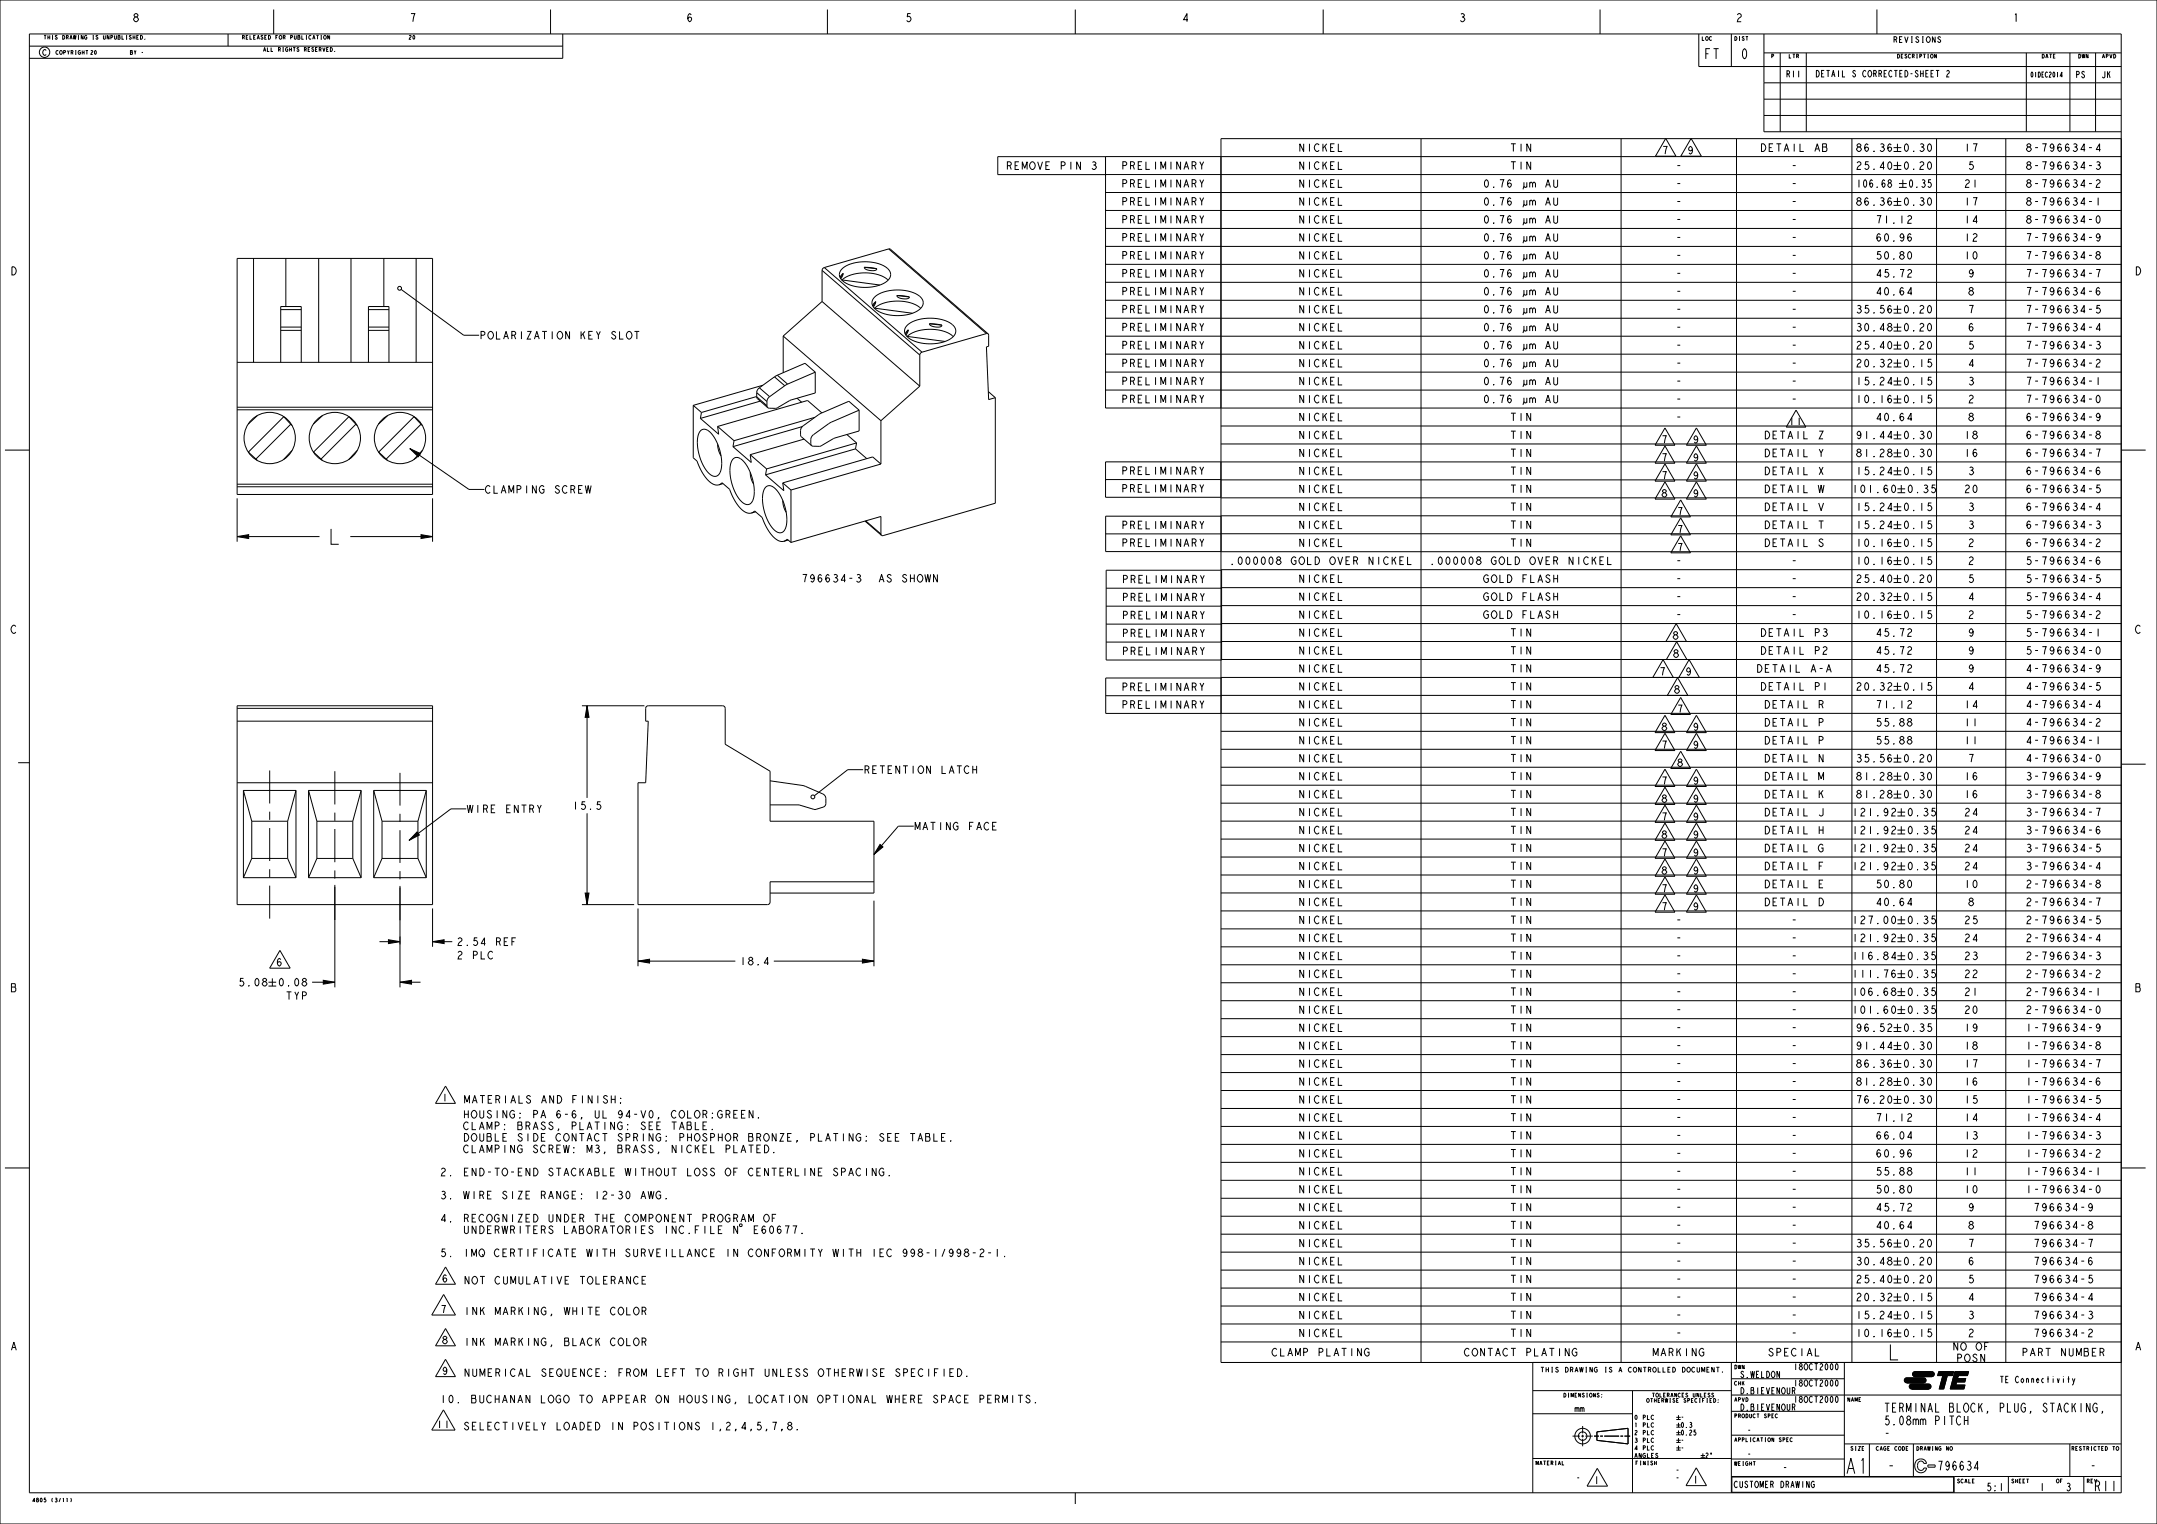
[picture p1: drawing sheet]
<svg xmlns="http://www.w3.org/2000/svg" width="841mm" height="594mm" viewBox="0 0 841 594" stroke-linecap="round" stroke-linejoin="round" font-family="sans-serif">
<defs><g id="words">
<g font-size="7.8">
<text x="127.6" y="212.1">L</text>
<text x="736.2" y="530">L</text>
<text x="719.3" y="574.4">A1</text>
</g>
<g font-size="5.2">
<text x="664.3" y="23">FT</text>
<text x="678.6" y="23">0</text>
<text x="816.2" y="581.2">R11</text>
</g>
<g font-size="4.6">
<text x="734.4" y="550.4">TERMINAL BLOCK, PLUG, STACKING,</text>
<text x="734.4" y="555.4">5.08mm PITCH</text>
<text x="734.4" y="560.4">-</text>
<text x="735.6" y="573.1">-</text>
<text x="755.1" y="573">796634</text>
<text x="814.7" y="573">-</text>
</g>
<g font-size="4.1">
<text x="51.5" y="8.5">8</text>
<text x="159.5" y="8.5">7</text>
<text x="267.4" y="8.5">6</text>
<text x="352.8" y="8.5">5</text>
<text x="460.7" y="8.5">4</text>
<text x="568.7" y="8.5">3</text>
<text x="676.6" y="8.5">2</text>
<text x="784.6" y="8.5">1</text>
<text x="3.9" y="107.2">D</text>
<text x="832.2" y="107.2">D</text>
<text x="3.9" y="246.9">C</text>
<text x="832.2" y="246.9">C</text>
<text x="3.9" y="386.6">B</text>
<text x="832.2" y="386.6">B</text>
<text x="3.9" y="526.3">A</text>
<text x="832.2" y="526.3">A</text>
</g>
<g font-size="3.9">
<text x="508" y="59">NICKEL</text>
<text x="589.5" y="59">TIN</text>
<text x="689" y="59">DETAIL AB</text>
<text x="766.2" y="59">17</text>
<text x="792.8" y="59">8-796634-4</text>
<text x="647.7" y="60.1">7</text>
<text x="657.6" y="60.1">9</text>
<text x="396" y="66.1">REMOVE PIN 3</text>
<text x="440.7" y="66">PRELIMINARY</text>
<text x="508" y="66">NICKEL</text>
<text x="589.5" y="66">TIN</text>
<text x="653.4" y="66">-</text>
<text x="698.4" y="66">-</text>
<text x="767.4" y="66">5</text>
<text x="792.8" y="66">8-796634-3</text>
<text x="440.7" y="73">PRELIMINARY</text>
<text x="508" y="73">NICKEL</text>
<text x="581.3" y="73">0.76 µm AU</text>
<text x="653.4" y="73">-</text>
<text x="698.4" y="73">-</text>
<text x="766.2" y="73">21</text>
<text x="792.8" y="73">8-796634-2</text>
<text x="440.7" y="80">PRELIMINARY</text>
<text x="508" y="80">NICKEL</text>
<text x="581.3" y="80">0.76 µm AU</text>
<text x="653.4" y="80">-</text>
<text x="698.4" y="80">-</text>
<text x="766.2" y="80">17</text>
<text x="792.8" y="80">8-796634-1</text>
<text x="440.7" y="87">PRELIMINARY</text>
<text x="508" y="87">NICKEL</text>
<text x="581.3" y="87">0.76 µm AU</text>
<text x="653.4" y="87">-</text>
<text x="698.4" y="87">-</text>
<text x="732.7" y="87">71.12</text>
<text x="766.2" y="87">14</text>
<text x="792.8" y="87">8-796634-0</text>
<text x="440.7" y="94">PRELIMINARY</text>
<text x="508" y="94">NICKEL</text>
<text x="581.3" y="94">0.76 µm AU</text>
<text x="653.4" y="94">-</text>
<text x="698.4" y="94">-</text>
<text x="732.7" y="94">60.96</text>
<text x="766.2" y="94">12</text>
<text x="792.8" y="94">7-796634-9</text>
<text x="440.7" y="101">PRELIMINARY</text>
<text x="508" y="101">NICKEL</text>
<text x="581.3" y="101">0.76 µm AU</text>
<text x="653.4" y="101">-</text>
<text x="698.4" y="101">-</text>
<text x="732.7" y="101">50.80</text>
<text x="766.2" y="101">10</text>
<text x="792.8" y="101">7-796634-8</text>
<text x="440.7" y="108">PRELIMINARY</text>
<text x="508" y="108">NICKEL</text>
<text x="581.3" y="108">0.76 µm AU</text>
<text x="653.4" y="108">-</text>
<text x="698.4" y="108">-</text>
<text x="732.7" y="108">45.72</text>
<text x="767.4" y="108">9</text>
<text x="792.8" y="108">7-796634-7</text>
<text x="440.7" y="115">PRELIMINARY</text>
<text x="508" y="115">NICKEL</text>
<text x="581.3" y="115">0.76 µm AU</text>
<text x="653.4" y="115">-</text>
<text x="698.4" y="115">-</text>
<text x="732.7" y="115">40.64</text>
<text x="767.4" y="115">8</text>
<text x="792.8" y="115">7-796634-6</text>
<text x="440.7" y="122">PRELIMINARY</text>
<text x="508" y="122">NICKEL</text>
<text x="581.3" y="122">0.76 µm AU</text>
<text x="653.4" y="122">-</text>
<text x="698.4" y="122">-</text>
<text x="767.4" y="122">7</text>
<text x="792.8" y="122">7-796634-5</text>
<text x="440.7" y="129">PRELIMINARY</text>
<text x="508" y="129">NICKEL</text>
<text x="581.3" y="129">0.76 µm AU</text>
<text x="653.4" y="129">-</text>
<text x="698.4" y="129">-</text>
<text x="767.4" y="129">6</text>
<text x="792.8" y="129">7-796634-4</text>
<text x="186.8" y="132.2">POLARIZATION KEY SLOT</text>
<text x="440.7" y="136">PRELIMINARY</text>
<text x="508" y="136">NICKEL</text>
<text x="581.3" y="136">0.76 µm AU</text>
<text x="653.4" y="136">-</text>
<text x="698.4" y="136">-</text>
<text x="767.4" y="136">5</text>
<text x="792.8" y="136">7-796634-3</text>
<text x="440.7" y="143">PRELIMINARY</text>
<text x="508" y="143">NICKEL</text>
<text x="581.3" y="143">0.76 µm AU</text>
<text x="653.4" y="143">-</text>
<text x="698.4" y="143">-</text>
<text x="767.4" y="143">4</text>
<text x="792.8" y="143">7-796634-2</text>
<text x="440.7" y="150">PRELIMINARY</text>
<text x="508" y="150">NICKEL</text>
<text x="581.3" y="150">0.76 µm AU</text>
<text x="653.4" y="150">-</text>
<text x="698.4" y="150">-</text>
<text x="767.4" y="150">3</text>
<text x="792.8" y="150">7-796634-1</text>
<text x="440.7" y="157">PRELIMINARY</text>
<text x="508" y="157">NICKEL</text>
<text x="581.3" y="157">0.76 µm AU</text>
<text x="653.4" y="157">-</text>
<text x="698.4" y="157">-</text>
<text x="767.4" y="157">2</text>
<text x="792.8" y="157">7-796634-0</text>
<text x="508" y="164">NICKEL</text>
<text x="589.5" y="164">TIN</text>
<text x="653.4" y="164">-</text>
<text x="732.7" y="164">40.64</text>
<text x="767.4" y="164">8</text>
<text x="790.2" y="164">6- 796634 -9</text>
<text x="508" y="171">NICKEL</text>
<text x="589.5" y="171">TIN</text>
<text x="690.2" y="171">DETAIL Z</text>
<text x="766.2" y="171">18</text>
<text x="790.2" y="171">6- 796634 -8</text>
<text x="508" y="178">NICKEL</text>
<text x="589.5" y="178">TIN</text>
<text x="690.2" y="178">DETAIL Y</text>
<text x="766.2" y="178">16</text>
<text x="790.2" y="178">6- 796634 -7</text>
<text x="440.7" y="185">PRELIMINARY</text>
<text x="508" y="185">NICKEL</text>
<text x="589.5" y="185">TIN</text>
<text x="690.2" y="185">DETAIL X</text>
<text x="767.4" y="185">3</text>
<text x="790.2" y="185">6- 796634 -6</text>
<text x="440.7" y="191.9">PRELIMINARY</text>
<text x="188.8" y="192.3">CLAMPING SCREW</text>
<text x="508" y="192">NICKEL</text>
<text x="589.5" y="192">TIN</text>
<text x="690.2" y="192">DETAIL W</text>
<text x="766.2" y="192">20</text>
<text x="790.2" y="192">6- 796634 -5</text>
<text x="508" y="199">NICKEL</text>
<text x="589.5" y="199">TIN</text>
<text x="690.2" y="199">DETAIL V</text>
<text x="767.4" y="199">3</text>
<text x="790.2" y="199">6- 796634 -4</text>
<text x="440.7" y="206.1">PRELIMINARY</text>
<text x="508" y="206">NICKEL</text>
<text x="589.5" y="206">TIN</text>
<text x="690.2" y="206">DETAIL T</text>
<text x="767.4" y="206">3</text>
<text x="790.2" y="206">6- 796634 -3</text>
<text x="440.7" y="213">PRELIMINARY</text>
<text x="508" y="213">NICKEL</text>
<text x="589.5" y="213">TIN</text>
<text x="690.2" y="213">DETAIL S</text>
<text x="767.4" y="213">2</text>
<text x="790.2" y="213">6- 796634 -2</text>
<text x="487" y="220">.000008 GOLD OVER NICKEL</text>
<text x="565" y="220">.000008 GOLD OVER NICKEL</text>
<text x="653.4" y="220">-</text>
<text x="698.4" y="220">-</text>
<text x="767.4" y="220">2</text>
<text x="790.2" y="220">5- 796634 -6</text>
<text x="314.2" y="226.9">796634</text>
<text x="334.2" y="226.9">-3</text>
<text x="343.5" y="226.9">AS SHOWN</text>
<text x="440.9" y="227.3">PRELIMINARY</text>
<text x="508" y="227">NICKEL</text>
<text x="581.3" y="227">GOLD FLASH</text>
<text x="653.4" y="227">-</text>
<text x="698.4" y="227">-</text>
<text x="767.4" y="227">5</text>
<text x="790.2" y="227">5- 796634 -5</text>
<text x="440.9" y="234.3">PRELIMINARY</text>
<text x="508" y="234">NICKEL</text>
<text x="581.3" y="234">GOLD FLASH</text>
<text x="653.4" y="234">-</text>
<text x="698.4" y="234">-</text>
<text x="767.4" y="234">4</text>
<text x="790.2" y="234">5- 796634 -4</text>
<text x="440.9" y="241.3">PRELIMINARY</text>
<text x="508" y="241">NICKEL</text>
<text x="581.3" y="241">GOLD FLASH</text>
<text x="653.4" y="241">-</text>
<text x="698.4" y="241">-</text>
<text x="767.4" y="241">2</text>
<text x="790.2" y="241">5- 796634 -2</text>
<text x="440.9" y="248.3">PRELIMINARY</text>
<text x="508" y="248">NICKEL</text>
<text x="589.5" y="248">TIN</text>
<text x="651.8" y="249.2">8</text>
<text x="689" y="248">DETAIL P3</text>
<text x="732.7" y="248">45.72</text>
<text x="767.4" y="248">9</text>
<text x="790.2" y="248">5- 796634 -1</text>
<text x="440.9" y="255.3">PRELIMINARY</text>
<text x="508" y="255">NICKEL</text>
<text x="589.5" y="255">TIN</text>
<text x="652" y="256.2">8</text>
<text x="689" y="255">DETAIL P2</text>
<text x="732.7" y="255">45.72</text>
<text x="767.4" y="255">9</text>
<text x="790.2" y="255">5- 796634 -0</text>
<text x="508" y="262">NICKEL</text>
<text x="589.5" y="262">TIN</text>
<text x="646.7" y="263.2">7</text>
<text x="656.8" y="263.2">9</text>
<text x="687.8" y="262">DETAIL A-A</text>
<text x="732.7" y="262">45.72</text>
<text x="767.4" y="262">9</text>
<text x="790.2" y="262">4- 796634 -9</text>
<text x="440.7" y="269.2">PRELIMINARY</text>
<text x="508" y="269">NICKEL</text>
<text x="589.5" y="269">TIN</text>
<text x="689" y="269">DETAIL P1</text>
<text x="767.4" y="269">4</text>
<text x="790.2" y="269">4- 796634 -5</text>
<text x="652.3" y="270.2">8</text>
<text x="440.7" y="276.1">PRELIMINARY</text>
<text x="508" y="276">NICKEL</text>
<text x="589.5" y="276">TIN</text>
<text x="690.2" y="276">DETAIL R</text>
<text x="732.7" y="276">71.12</text>
<text x="766.2" y="276">14</text>
<text x="790.2" y="276">4- 796634 -4</text>
<text x="508" y="283">NICKEL</text>
<text x="589.5" y="283">TIN</text>
<text x="690.2" y="283">DETAIL P</text>
<text x="732.7" y="283">55.88</text>
<text x="766.2" y="283">11</text>
<text x="790.2" y="283">4- 796634 -2</text>
<text x="508" y="290">NICKEL</text>
<text x="589.5" y="290">TIN</text>
<text x="690.2" y="290">DETAIL P</text>
<text x="732.7" y="290">55.88</text>
<text x="766.2" y="290">11</text>
<text x="790.2" y="290">4- 796634 -1</text>
<text x="508" y="297">NICKEL</text>
<text x="589.5" y="297">TIN</text>
<text x="690.2" y="297">DETAIL N</text>
<text x="767.4" y="297">7</text>
<text x="790.2" y="297">4- 796634 -0</text>
<text x="336.5" y="301.5">RETENTION LATCH</text>
<text x="508" y="304">NICKEL</text>
<text x="589.5" y="304">TIN</text>
<text x="690.2" y="304">DETAIL M</text>
<text x="766.2" y="304">16</text>
<text x="790.2" y="304">3- 796634 -9</text>
<text x="508" y="311">NICKEL</text>
<text x="589.5" y="311">TIN</text>
<text x="690.2" y="311">DETAIL K</text>
<text x="766.2" y="311">16</text>
<text x="790.2" y="311">3- 796634 -8</text>
<text x="181.8" y="316.8">WIRE ENTRY</text>
<text x="222.9" y="315.5">15.5</text>
<text x="356.3" y="323.5">MATING FACE</text>
<text x="508" y="318">NICKEL</text>
<text x="589.5" y="318">TIN</text>
<text x="690.2" y="318">DETAIL J</text>
<text x="766.2" y="318">24</text>
<text x="790.2" y="318">3- 796634 -7</text>
<text x="508" y="325">NICKEL</text>
<text x="589.5" y="325">TIN</text>
<text x="690.2" y="325">DETAIL H</text>
<text x="766.2" y="325">24</text>
<text x="790.2" y="325">3- 796634 -6</text>
<text x="508" y="332">NICKEL</text>
<text x="589.5" y="332">TIN</text>
<text x="690.2" y="332">DETAIL G</text>
<text x="766.2" y="332">24</text>
<text x="790.2" y="332">3- 796634 -5</text>
<text x="508" y="339">NICKEL</text>
<text x="589.5" y="339">TIN</text>
<text x="690.2" y="339">DETAIL F</text>
<text x="766.2" y="339">24</text>
<text x="790.2" y="339">3- 796634 -4</text>
<text x="508" y="346">NICKEL</text>
<text x="589.5" y="346">TIN</text>
<text x="690.2" y="346">DETAIL E</text>
<text x="732.7" y="346">50.80</text>
<text x="766.2" y="346">10</text>
<text x="790.2" y="346">2- 796634 -8</text>
<text x="508" y="353">NICKEL</text>
<text x="589.5" y="353">TIN</text>
<text x="690.2" y="353">DETAIL D</text>
<text x="732.7" y="353">40.64</text>
<text x="767.4" y="353">8</text>
<text x="790.2" y="353">2- 796634 -7</text>
<text x="508" y="360">NICKEL</text>
<text x="589.5" y="360">TIN</text>
<text x="653.4" y="360">-</text>
<text x="698.4" y="360">-</text>
<text x="766.2" y="360">25</text>
<text x="790.2" y="360">2- 796634 -5</text>
<text x="177.8" y="368.5">2.54</text>
<text x="192.2" y="368.5">REF</text>
<text x="508" y="367">NICKEL</text>
<text x="589.5" y="367">TIN</text>
<text x="653.4" y="367">-</text>
<text x="698.4" y="367">-</text>
<text x="766.2" y="367">24</text>
<text x="790.2" y="367">2- 796634 -4</text>
<text x="107.4" y="376.5">6</text>
<text x="177.8" y="373.8">2 PLC</text>
<text x="288.2" y="376.1">18.4</text>
<text x="508" y="374">NICKEL</text>
<text x="589.5" y="374">TIN</text>
<text x="653.4" y="374">-</text>
<text x="698.4" y="374">-</text>
<text x="766.2" y="374">23</text>
<text x="790.2" y="374">2- 796634 -3</text>
<text x="508" y="381">NICKEL</text>
<text x="589.5" y="381">TIN</text>
<text x="653.4" y="381">-</text>
<text x="698.4" y="381">-</text>
<text x="766.2" y="381">22</text>
<text x="790.2" y="381">2- 796634 -2</text>
<text x="92.7" y="384.3">5.08</text>
<text x="108.2" y="384.3">0.08</text>
<text x="111.2" y="389.6">TYP</text>
<text x="508" y="388">NICKEL</text>
<text x="589.5" y="388">TIN</text>
<text x="653.4" y="388">-</text>
<text x="698.4" y="388">-</text>
<text x="766.2" y="388">21</text>
<text x="790.2" y="388">2- 796634 -1</text>
<text x="508" y="395">NICKEL</text>
<text x="589.5" y="395">TIN</text>
<text x="653.4" y="395">-</text>
<text x="698.4" y="395">-</text>
<text x="766.2" y="395">20</text>
<text x="790.2" y="395">2- 796634 -0</text>
<text x="508" y="402">NICKEL</text>
<text x="589.5" y="402">TIN</text>
<text x="653.4" y="402">-</text>
<text x="698.4" y="402">-</text>
<text x="766.2" y="402">19</text>
<text x="790.2" y="402">1- 796634 -9</text>
<text x="508" y="409">NICKEL</text>
<text x="589.5" y="409">TIN</text>
<text x="653.4" y="409">-</text>
<text x="698.4" y="409">-</text>
<text x="766.2" y="409">18</text>
<text x="790.2" y="409">1- 796634 -8</text>
<text x="508" y="416">NICKEL</text>
<text x="589.5" y="416">TIN</text>
<text x="653.4" y="416">-</text>
<text x="698.4" y="416">-</text>
<text x="766.2" y="416">17</text>
<text x="790.2" y="416">1- 796634 -7</text>
<text x="508" y="423">NICKEL</text>
<text x="589.5" y="423">TIN</text>
<text x="653.4" y="423">-</text>
<text x="698.4" y="423">-</text>
<text x="766.2" y="423">16</text>
<text x="790.2" y="423">1- 796634 -6</text>
<text x="179.9" y="430">MATERIALS AND FINISH:</text>
<text x="508" y="430">NICKEL</text>
<text x="589.5" y="430">TIN</text>
<text x="653.4" y="430">-</text>
<text x="698.4" y="430">-</text>
<text x="766.2" y="430">15</text>
<text x="790.2" y="430">1- 796634 -5</text>
<text x="177.7" y="435.8">HOUSING: PA 6-6, UL 94-V0, COLOR:GREEN.</text>
<text x="508" y="437">NICKEL</text>
<text x="589.5" y="437">TIN</text>
<text x="653.4" y="437">-</text>
<text x="698.4" y="437">-</text>
<text x="732.7" y="437">71.12</text>
<text x="766.2" y="437">14</text>
<text x="790.2" y="437">1- 796634 -4</text>
<text x="177.7" y="440.3">CLAMP: BRASS, PLATING: SEE TABLE.</text>
<text x="177.7" y="444.8">DOUBLE SIDE CONTACT SPRING: PHOSPHOR BRONZE, PLATING: SEE TABLE.</text>
<text x="177.7" y="449.3">CLAMPING SCREW: M3, BRASS, NICKEL PLATED.</text>
<text x="508" y="444">NICKEL</text>
<text x="589.5" y="444">TIN</text>
<text x="653.4" y="444">-</text>
<text x="698.4" y="444">-</text>
<text x="732.7" y="444">66.04</text>
<text x="766.2" y="444">13</text>
<text x="790.2" y="444">1- 796634 -3</text>
<text x="508" y="451">NICKEL</text>
<text x="589.5" y="451">TIN</text>
<text x="653.4" y="451">-</text>
<text x="698.4" y="451">-</text>
<text x="732.7" y="451">60.96</text>
<text x="766.2" y="451">12</text>
<text x="790.2" y="451">1- 796634 -2</text>
<text x="170.7" y="458.3">2. END-TO-END STACKABLE WITHOUT LOSS OF CENTERLINE SPACING.</text>
<text x="508" y="458">NICKEL</text>
<text x="589.5" y="458">TIN</text>
<text x="653.4" y="458">-</text>
<text x="698.4" y="458">-</text>
<text x="732.7" y="458">55.88</text>
<text x="766.2" y="458">11</text>
<text x="790.2" y="458">1- 796634 -1</text>
<text x="170.7" y="467.3">3. WIRE SIZE RANGE: 12-30 AWG.</text>
<text x="508" y="465">NICKEL</text>
<text x="589.5" y="465">TIN</text>
<text x="653.4" y="465">-</text>
<text x="698.4" y="465">-</text>
<text x="732.7" y="465">50.80</text>
<text x="766.2" y="465">10</text>
<text x="790.2" y="465">1- 796634 -0</text>
<text x="508" y="472">NICKEL</text>
<text x="589.5" y="472">TIN</text>
<text x="653.4" y="472">-</text>
<text x="698.4" y="472">-</text>
<text x="732.7" y="472">45.72</text>
<text x="767.4" y="472">9</text>
<text x="794.5" y="472">796634 -9</text>
<text x="170.7" y="476.3">4. RECOGNIZED UNDER THE COMPONENT PROGRAM OF</text>
<text x="508" y="479">NICKEL</text>
<text x="589.5" y="479">TIN</text>
<text x="653.4" y="479">-</text>
<text x="698.4" y="479">-</text>
<text x="732.7" y="479">40.64</text>
<text x="767.4" y="479">8</text>
<text x="794.5" y="479">796634 -8</text>
<text x="170.7" y="489.8">5. IMQ CERTIFICATE WITH SURVEILLANCE IN CONFORMITY WITH IEC 998-1/998-2-1.</text>
<text x="508" y="486">NICKEL</text>
<text x="589.5" y="486">TIN</text>
<text x="653.4" y="486">-</text>
<text x="698.4" y="486">-</text>
<text x="767.4" y="486">7</text>
<text x="794.5" y="486">796634 -7</text>
<text x="508" y="493">NICKEL</text>
<text x="589.5" y="493">TIN</text>
<text x="653.4" y="493">-</text>
<text x="698.4" y="493">-</text>
<text x="767.4" y="493">6</text>
<text x="794.5" y="493">796634 -6</text>
<text x="179.9" y="500.5">NOT CUMULATIVE TOLERANCE</text>
<text x="508" y="500">NICKEL</text>
<text x="589.5" y="500">TIN</text>
<text x="653.4" y="500">-</text>
<text x="698.4" y="500">-</text>
<text x="767.4" y="500">5</text>
<text x="794.5" y="500">796634 -5</text>
<text x="508" y="507">NICKEL</text>
<text x="589.5" y="507">TIN</text>
<text x="653.4" y="507">-</text>
<text x="698.4" y="507">-</text>
<text x="767.4" y="507">4</text>
<text x="794.5" y="507">796634 -4</text>
<text x="179.9" y="512.5">INK MARKING, WHITE COLOR</text>
<text x="508" y="514">NICKEL</text>
<text x="589.5" y="514">TIN</text>
<text x="653.4" y="514">-</text>
<text x="698.4" y="514">-</text>
<text x="767.4" y="514">3</text>
<text x="794.5" y="514">796634 -3</text>
<text x="508" y="521">NICKEL</text>
<text x="589.5" y="521">TIN</text>
<text x="653.4" y="521">-</text>
<text x="698.4" y="521">-</text>
<text x="767.4" y="521">2</text>
<text x="794.5" y="521">796634</text>
<text x="811.2" y="521">-2</text>
<text x="179.9" y="524.5">INK MARKING, BLACK COLOR</text>
<text x="762.7" y="526.3">NO OF</text>
<text x="499.8" y="528.5">CLAMP PLATING</text>
<text x="575.5" y="528.5">CONTACT PLATING</text>
<text x="646.4" y="528.5">MARKING</text>
<text x="691.4" y="528.5">SPECIAL</text>
<text x="763.9" y="530.8">POSN</text>
<text x="791.7" y="528.5">PART NUMBER</text>
<text x="179.9" y="536.5">NUMERICAL SEQUENCE: FROM LEFT TO RIGHT UNLESS OTHERWISE SPECIFIED.</text>
<text x="170.7" y="546.8">10. BUCHANAN LOGO TO APPEAR ON HOUSING, LOCATION OPTIONAL WHERE SPACE PERMITS.</text>
<text x="179.8" y="557.3">SELECTIVELY LOADED IN POSITIONS 1,2,4,5,7,8.</text>
<text x="694.8" y="573.5">-</text>
<text x="621" y="578.4">1</text>
<text x="659.6" y="578.2">1</text>
<text x="774.3" y="581.1">5:1</text>
<text x="795.1" y="581.1">1</text>
<text x="805.3" y="581.1">3</text>
</g>
<g font-size="3.8">
<text x="647.5" y="172.7">7</text>
<text x="659.7" y="172.7">9</text>
<text x="647.5" y="179.7">7</text>
<text x="659.7" y="179.7">9</text>
<text x="647.5" y="186.7">7</text>
<text x="659.7" y="186.7">9</text>
<text x="647.5" y="193.7">8</text>
<text x="659.7" y="193.7">9</text>
<text x="647.5" y="284.7">8</text>
<text x="659.7" y="284.7">9</text>
<text x="647.5" y="291.7">7</text>
<text x="659.7" y="291.7">9</text>
<text x="653.6" y="298.7">8</text>
<text x="647.5" y="305.7">7</text>
<text x="659.7" y="305.7">9</text>
<text x="647.5" y="312.7">8</text>
<text x="659.7" y="312.7">9</text>
<text x="647.5" y="319.7">7</text>
<text x="659.7" y="319.7">9</text>
<text x="647.5" y="326.7">8</text>
<text x="659.7" y="326.7">9</text>
<text x="647.5" y="333.7">7</text>
<text x="659.7" y="333.7">9</text>
<text x="647.5" y="340.7">8</text>
<text x="659.7" y="340.7">9</text>
<text x="647.5" y="347.7">7</text>
<text x="659.7" y="347.7">9</text>
<text x="647.5" y="354.7">7</text>
<text x="659.7" y="354.7">9</text>
<text x="172" y="429.3">1</text>
<text x="172" y="499.8">6</text>
<text x="171.4" y="511.7">7</text>
<text x="172" y="523.8">8</text>
<text x="172" y="535.8">9</text>
</g>
<g font-size="3.7">
<text x="697.2" y="165.7">11</text>
<text x="653.6" y="200.7">7</text>
<text x="653.6" y="207.7">7</text>
<text x="653.6" y="214.7">7</text>
<text x="653.6" y="277.7">7</text>
<text x="170" y="556.6">11</text>
</g>
<g font-size="3.3">
<text x="707.7" y="30">DETAIL S CORRECTED-SHEET 2</text>
<text x="696.2" y="30.1">R11</text>
<text x="809.2" y="30.3">PS</text>
<text x="819.2" y="30.3">JK</text>
<text x="699.1" y="534">18OCT2000</text>
<text x="678.3" y="537">S.WELDON</text>
<text x="779.5" y="538.9">TE Connectivity</text>
<text x="678.3" y="543.3">D.BIEVENOUR</text>
<text x="699.1" y="540.3">18OCT2000</text>
<text x="613.9" y="550.3">mm</text>
<text x="678.3" y="549.7">D.BIEVENOUR</text>
<text x="699.1" y="546.7">18OCT2000</text>
<text x="681" y="558.7">-</text>
<text x="681" y="568">-</text>
<text x="653.1" y="574.2">-</text>
<text x="614.3" y="577.2">-</text>
<text x="653.1" y="577.2">-</text>
<text x="675.9" y="579.8">CUSTOMER DRAWING</text>
</g>
<g font-size="2.9">
<text x="737.9" y="16.5">REVISIONS</text>
<text x="16.4" y="21.6">C</text>
</g>
<g font-size="2.6">
<text x="791.5" y="30.1">01DEC2014</text>
<text x="655.2" y="553.4">-</text>
<text x="655.2" y="556.4">0.3</text>
<text x="655.2" y="559.4">0.25</text>
<text x="655.2" y="562.4">-</text>
<text x="655.2" y="565.3">-</text>
<text x="664.7" y="568.3">2°</text>
</g>
<text font-size="2.5" x="608.4" y="534.8">THIS DRAWING IS A CONTROLLED DOCUMENT.</text>
<g font-size="2.2">
<text x="637.1" y="553.3">0 PLC</text>
<text x="637.1" y="556.3">1 PLC</text>
<text x="637.1" y="559.2">2 PLC</text>
<text x="637.1" y="562.2">3 PLC</text>
<text x="637.1" y="565.2">4 PLC</text>
<text x="637.1" y="568.2">ANGLES</text>
</g>
<g font-size="2">
<text x="16.9" y="15.3">THIS DRAWING IS UNPUBLISHED.</text>
<text x="94.2" y="15.3">RELEASED FOR PUBLICATION</text>
<text x="159.2" y="15.3">20</text>
<text x="663.4" y="15.8">LOC</text>
<text x="676.1" y="15.8">DIST</text>
<text x="21.6" y="21.2">COPYRIGHT</text>
<text x="35.1" y="21.2">20</text>
<text x="50.6" y="21.2">BY -</text>
<text x="102.5" y="20.1">ALL RIGHTS RESERVED.</text>
<text x="690.4" y="22.6">P</text>
<text x="697.3" y="22.6">LTR</text>
<text x="739.5" y="22.6">DESCRIPTION</text>
<text x="795.9" y="22.6">DATE</text>
<text x="810.1" y="22.6">DWN</text>
<text x="819.4" y="22.6">APVD</text>
<text x="676.1" y="533.6">DWN</text>
<text x="676.1" y="539.9">CHK</text>
<text x="609.4" y="544.6">DIMENSIONS:</text>
<text x="643.9" y="544.5">TOLERANCES UNLESS</text>
<text x="641.8" y="546.6">OTHERWISE SPECIFIED:</text>
<text x="676.1" y="546.3">APVD</text>
<text x="720.1" y="546.3">NAME</text>
<text x="676.1" y="552.6">PRODUCT SPEC</text>
<text x="676.1" y="561.9">APPLICATION SPEC</text>
<text x="721.3" y="565.3">SIZE</text>
<text x="731.3" y="565.3">CAGE CODE</text>
<text x="747" y="565.3">DRAWING NO</text>
<text x="807.5" y="565.3">RESTRICTED TO</text>
<text x="598.6" y="571">MATERIAL</text>
<text x="637.5" y="571">FINISH</text>
<text x="676.1" y="571.2">WEIGHT</text>
<text x="762.9" y="578">SCALE</text>
<text x="784.1" y="578">SHEET</text>
<text x="801.6" y="578">OF</text>
<text x="813.5" y="578">REV</text>
<text x="12.4" y="585.4">4805 (3/11)</text>
</g>
</g></defs>
<g fill="none" stroke="#000" stroke-width=".39">
<path d="M0 0h841v594h-841zM11.5 13.2h815.6v568.6h-815.6zM11.5 18h207.9M32.8 19.7v1.5M33.4 19.7h.9M33.9 19.7v1.5M49.2 13.8h.3M49.2 15.3h.3M49.4 13.8v1.5M51.2 14l-.5-.2a.59 .59 0 0 0-.1 .7 .59 .59 0 0 0 .6 .3l-.3 .5-.5-.4M51.9 13.8v1.5M51.9 14.5h.7"/>
<path d="M52.6 13.8v1.5M53.3 14.5h.5M54.1 13.8h-.8v1.5h.8M54.8 13.8a.76 .76 0 0 1 .8 .7 .76 .76 0 0 1-.8 .8zM56.6 15.3h.1M88.9 13.2v4.8M106.7 3.7v9.5M121.9 15.3l.5-1.5 .4 1.5M122.1 14.8h.5M123.4 13.8h.9M123.8 13.8v1.5M125.1 13.8h.3"/>
<path d="M125.1 15.3h.3M125.3 13.8v1.5M125.8 18.5l.5 1.6 .4-1.6M127.4 19.3h.4M128.1 18.5h-.7v1.6h.7M128.5 13.8v1.5l-.7-1.5v1.5M128.8 18.5a.76 .76 0 0 1 .8 .8 .76 .76 0 0 1-.8 .8zM130.6 20.1h.1M214.7 3.7v9.5M219.4 13.2v9.5h-207.9M322.6 3.7v9.5M419.3 3.7v9.5"/>
<path d="M515.9 3.7v9.5M623.9 3.7v9.5M662.3 13.2v12.7h164.8M667.3 14.5l-.2-.3a.7 .7 0 0 0-.7 .8 .7 .7 0 0 0 .8 .6l.1-.1M675 13.2v12.7M680.7 14.2h.9M687.7 13.2v38.2h139.3M731.8 3.7v9.5M754.5 14.3v2.2l-1.1-2.2v2.2M756.6 14.7l-.4-.4-.6 .4 1 1.1-.1 .6-.5 .1-.6-.5M32.1 20.4h.7M55.2 20.4h.5"/>
<path d="M687.7 38.7h139.3M687.7 32.3h139.4M687.7 20.6h139.4M694.1 20.6v30.8M704.3 20.6v30.8M748.8 28.7h1.1M749.9 27.5v2.5M750.9 28.7h.6M751.9 27.5h-1v2.5h1M752.9 28.7h.6M753.9 27.5h-1v2.5h1M754.8 27.5h1.3"/>
<path d="M755 21.1v1.5l-.7-1.5v1.5M755.4 27.5v2.5M759 27.9l.4-.4 .6 .4-1 2.1h1M790.1 20.6l-.1 30.8M800.6 21.9h.5M801.3 21.1h-.7v1.5h.7M804.1 29.6h-.8l.6-1.5v2M807.1 20.6l-.1 30.8M817.1 20.6l-.1 30.8M824.1 21.1a.76 .76 0 0 1 .8 .8 .76 .76 0 0 1-.8 .7zM554 54v477M632 54v477"/>
<path d="M677 54v477M687.7 45h139.3M722 54v477M755 54v477M782 54v477M827 54h-351v477h351.1M476 75h351M476 68h351M476 61h351M346.5 97l.7 .1 38.1 33M346.5 97l-25.1 7.3M346.5 97l38.1 33"/>
<path d="M476 96h351M476 89h351M476 82h351M92.5 100.7h76.2v92h-76.2zM98.9 100.7v40.5M111.4 100.7v18.8M124.3 100.7v40.5M136.8 100.7v40.5M149.7 100.7v18.8M162.2 100.7v40.5M320.5 117.5l-15.1 13.5M320.5 105.4v12.1"/>
<path d="M320.5 117.5l38.1 33M320.5 105.4l38.1 33M321.4 104.3l-.7 .4-.2 .7M321.4 104.3l38.1 33M328.3 109.1a15.8 15.8 0 0 1 18 .1M328.3 109.1v.1M328.3 109.1l14.7 2M328.7 106.6l-1 1.7M328.7 106.6l-.9 2.1M328.7 106.6l-1.2 1.5M337 104.2l4.9 .5M337 104.2l.6 .8 1.9 .5 1.8-.1 .6-.7"/>
<path d="M340.9 115.9a16.1 16.1 0 0 1 14.6-2.1l.2 .1a4.7 4.7 0 0 1 4.2 4.7 8.4 8.4 0 0 1-7.1 4.2l-4.5 .1-4.1-.8a4.7 4.7 0 0 1-4.2-4.7zM476 117h351M476 110h351M476 103h351M109.5 128.8h8M109.5 127.5h8M109.5 120.7h8M143.7 128.8h8M143.7 127.5h8M143.7 120.7h8M305.4 131v14.3M305.4 131l38.1 33"/>
<path d="M353.6 126.9a16.1 16.1 0 0 1 14.6-2.1l.2 .1a4.7 4.7 0 0 1 4.2 4.7 8.4 8.4 0 0 1-7.1 4.2l-4.5 .1-4.1-.8a4.7 4.7 0 0 1-4.2-4.7zM353.7 131.1a15.8 15.8 0 0 1 18 .1M353.7 131.1v.1M353.7 131.1l14.7 2M354.1 128.6l-1 1.7M354.1 128.6l-.9 2.1M354.1 128.6l-1.2 1.5M358.6 138.4v12.1M359.5 137.3l-.7 .4-.2 .7M362.4 126.2l4.9 .5M362.4 126.2l.6 .8 1.9 .5 1.8-.1 .6-.7M384.6 130l.7 .1"/>
<path d="M384.6 130l-25.1 7.3M385.3 130.1l.2 4.9-.9 .2 .9 20.5 2.6-.7M476 138h351M476 131h351M476 124h351M92.5 159.7h76.2M92.5 158.7h76.2M92.5 141.2h76.2M109.5 141.2v-21.7h8v21.7M143.7 141.2v-21.7h8v21.7M270.3 158v20.4l1.5 1.3 1.4 3.4 1.9 2.9a5.8 5.8 0 0 0 5.1 3M270.3 158l3.2 2.8"/>
<path d="M295 154.7l.3 .7 4 3.5M295 153v1.7M295 154.7l4 3.4M295 153l4 3.5M295 154.6l-21.5 6.2M296.1 151.1l-.8 1-.3 .9M296.1 151.1l4 3.5M296.4 156.3l-23.3 6.8M297.4 150.2l-27.1 7.8M299 158.1l.3 .8M299 156.5v1.6M300.1 154.6l-.8 .9-.3 1"/>
<path d="M302 146.9l-5.9 4.2M302 146.9l4 3.4M303.1 146.2l-1.1 .7M303.1 146.2l4 3.5M306 150.3l-5.9 4.3M307.1 149.7l-1.1 .6M310.8 155.2l1.7 1.6M317.9 145.1v8.1l-9.6 2.8-5.5 3.1-3.5-.2M317.9 145.1l-4-3.5-10.8 4.6M317.9 145.1l-10.8 4.6M335 159.9v8.1l-9.6 2.8-5.5 3.1-3.5-.2M335 159.9l-4-3.5-11.3 4.9-6.5 4.7-1 1.4v2.5l4.2 3.8"/>
<path d="M335 159.9l-11.3 4.9-6.5 4.6-1 1.6-.1 2.1 .3 .6M358.6 150.5l-15.1 13.5M385.3 152.6l2.8 2.4M388.1 155v41.1l-43.8 12.7-.6-.1M476 159h351M476 152h351M476 145h351M700.3 159.8l3.8 6.7h-7.7zM1.9 175.4h9.6M96.8 176.2l3.5 3.2M100.3 162.1l-3.5 3.2M110.6 162.3l3.2 3.5"/>
<path d="M110.6 162.4l-13.8 13.8M113.4 165.3l-13.6 13.6M113.8 175.6l-3.2 3.5M147.6 176.2l3.5 3.2M151.1 162.1l-3.5 3.2M164.2 165.3l-13.6 13.6M164.6 165.8l-3.2-3.5-13.8 13.9M164.6 175.6l-3.2 3.5M273.1 163.1l7.1 6.2-.4-3.1M273.1 167.9a2.68 2.68 0 0 1 4.1 1l1.8 2.4 1.4 3.4 .8 3.6 .2 3.3a3.5 3.5 0 0 1-2.9 4.1 10.1 10.1 0 0 1-5.3-6.6l-1-3.4-.3-3.3 .3-2.7zM273.5 160.8l-.4 2.3M279.8 166.2l6.4 5.6"/>
<path d="M279.8 173.1l.3 2.3 1 2.3M285.8 174.1l7.1 6.2-.4-3.1M285.8 178.9a2.68 2.68 0 0 1 4.1 1l1.8 2.4 1.4 3.4 .8 3.6 .2 3.3a3.5 3.5 0 0 1-2.9 4.1 10.1 10.1 0 0 1-5.3-6.6l-1-3.4-.3-3.3 .3-2.7zM286.2 171.8l-.4 2.3M292.5 177.2l6.4 5.6M312.8 166.3l-27 7.8M313.5 171.2l-21 6M317.7 162.7l-31.5 9.1M320.5 160.9l-5.6-4.8-35.1 10.1M330.2 169.4l3.8 3.2M333.6 175l4.3 3.8M333.6 175l-35.1 10.1"/>
<path d="M334 172.6l-.4 2.4M334 172.6l-35.1 10.2M343.5 164v16.9M476 173h351M476 166h351M521.8 175v3h1.5M521.8 161v3h1.5M649.2 173.8l3.8 6.7h-7.7zM649.2 166.8l3.8 6.7h-7.7zM661.4 173.8l3.9 6.7h-7.8zM661.4 166.8l3.9 6.7h-7.8zM724.6 176.3l-.6-.5 .6-.8 .9 .5-.5 .8"/>
<path d="M727.8 175v3M730.6 177.8l.2 .2zM733 175.5l.6-.5 .9 .5a1.16 1.16 0 0 1-.9 1.3l-.6 1.2h1.5M736.6 176.3l-.6-.5 .6-.8 .9 .5-.5 .8M738.3 176.5h3M738.3 178h3M739.8 175v3M742.9 175.3l.4-.3 .4 .3a1.84 1.84 0 0 1-.4 2.7l-.4-.2a2 2 0 0 1 0-2.5zM746.1 177.8l.2 .2zM748.7 175.3l.4-.3 .8 .3 .1 .5-.5 .5a.86 .86 0 0 1 .5 1.3 .86 .86 0 0 1-1.5-.1M749.1 176.3h.4M751.9 175.3l.4-.3 .4 .3a1.84 1.84 0 0 1-.4 2.7l-.4-.2a2 2 0 0 1 0-2.5z"/>
<path d="M827.1 175.4h9.5M92.5 189.7h76.2M92.5 188.7h76.2M280.2 189l1.3-.8 3 2.5 1.4 3.4 1.9 2.9a5.8 5.8 0 0 0 5.1 3M281.9 188.5l-1.7 .5M292.5 184.1l.3 2.3 1 2.3M292.9 200l1.3-.8 3 2.5 1.4 3.4 1.9 2.9a5.8 5.8 0 0 0 5.1 3M294.6 199.5l-1.7 .5M298.5 185.1l7.1 6.2-.4-3.1M298.5 189.9a2.68 2.68 0 0 1 4.1 .9l1.8 2.5 1.4 3.4 .8 3.6 .2 3.3a3.5 3.5 0 0 1-2.9 4.1 10.1 10.1 0 0 1-5.3-6.6l-1-3.4-.3-3.3 .3-2.7zM298.9 182.8l-.4 2.3M305.2 188.2l3.2 2.8"/>
<path d="M305.2 195.1l.3 2.3 1 2.3M308.4 191v20.4M343.5 180.9l-3.2-2.8-35.1 10.1M343.5 180.9l-35.1 10.1M476 194h351M476 187h351M476 180h351M521.8 189v3h1.5M521.8 182v3h1.5M649.2 187.8l3.8 6.7h-7.7zM649.2 180.8l3.8 6.7h-7.7zM655.3 194.8l3.8 6.7h-7.7z"/>
<path d="M661.4 187.8l3.9 6.7h-7.8zM661.4 180.8l3.9 6.7h-7.8zM723.3 189v3M724.8 182v3M725.9 189.3l.4-.3 .4 .3a1.84 1.84 0 0 1-.4 2.7l-.4-.2a2 2 0 0 1 0-2.5zM728.5 182h-1.1l-.2 1.3a.93 .93 0 0 1 1.3 .2 .93 .93 0 0 1-.1 1.3 .93 .93 0 0 1-1.4-.3M729.3 189v3M730.6 184.8l.2 .2zM732.1 191.8l.2 .2zM733 182.5l.6-.5 .9 .5a1.16 1.16 0 0 1-.9 1.3l-.6 1.2h1.5M735.9 189.5l-.6-.5-.4 .3a1.84 1.84 0 0 0 .4 2.7 1.07 1.07 0 0 0 .6-1.5l-.6-.2-.6 .2-.2 .5M737.7 184.3h-1.7l1.4-2.3v3"/>
<path d="M737.9 189.3l.4-.3 .4 .3a1.84 1.84 0 0 1-.4 2.7l-.4-.2a2 2 0 0 1 0-2.5zM738.3 183.5h3M738.3 185h3M739.8 190.5h3M739.8 192h3M739.8 182v3M741.3 189v3M742.9 182.3l.4-.3 .4 .3a1.84 1.84 0 0 1-.4 2.7l-.4-.2a2 2 0 0 1 0-2.5zM744.4 189.3l.4-.3 .4 .3a1.84 1.84 0 0 1-.4 2.7l-.4-.2a2 2 0 0 1 0-2.5zM746.1 184.8l.2 .2zM747.6 191.8l.2 .2zM749.3 182v3"/>
<path d="M750.2 189.3l.4-.3 .8 .3 .1 .5-.5 .5a.86 .86 0 0 1 .5 1.3 .86 .86 0 0 1-1.5-.1M750.6 190.3h.4M753 182h-1.1l-.2 1.3a.93 .93 0 0 1 1.3 .2 .93 .93 0 0 1-.1 1.3 .93 .93 0 0 1-1.4-.3M754.5 189h-1.1l-.2 1.3a.93 .93 0 0 1 1.3 .2 .93 .93 0 0 1-.1 1.3 .93 .93 0 0 1-1.4-.3M305.6 211l1.3-.8 1.5 1.2M307.3 210.5l-1.7 .5M337.3 203.1l6.4 5.6M337.5 203l6 5.1M343.5 208.1l.2 .6M343.5 208.1v-6.8l-35.1 10.1M476 215h351M476 208h351"/>
<path d="M476 201h351M480.4 219.8l.1 .2zM483.2 217.3l.3-.3 .4 .3a1.84 1.84 0 0 1-.4 2.7l-.3-.2a2 2 0 0 1 0-2.5zM486.2 217.3l.3-.3 .4 .3a1.84 1.84 0 0 1-.4 2.7l-.3-.2a2 2 0 0 1 0-2.5zM521.8 210v3h1.5M521.8 203v3h1.5M543.5 218l.8 2M544.3 217l-1.5 1.8M545.8 218.5h.9M547.3 217h-1.5v3h1.5M548.8 217v3h1.5M655.3 208.8l3.8 6.7h-7.7z"/>
<path d="M655.3 201.8l3.8 6.7h-7.7zM688.3 210a1.51 1.51 0 0 1 1.7 1.5 1.51 1.51 0 0 1-1.7 1.5zM688.3 203a1.51 1.51 0 0 1 1.7 1.5 1.51 1.51 0 0 1-1.7 1.5zM709.1 203h1.9M710 203v3M710.8 210.5l-.6-.5-.7 .3-.2 .5 .6 .5a.91 .91 0 0 1 .9 .7 .91 .91 0 0 1-.6 1l-.7-.2-.4-.5M431.3 222.3h45v35h-45zM431.3 236.3h45M431.3 229.3h45M476 236h351M476 229h351M476 222h351"/>
<path d="M521.8 238v3h1.5M521.8 231v3h1.5M521.8 224v3h1.5M580.3 231.5l-.6-.5a1.51 1.51 0 0 0-1.3 1.5 1.51 1.51 0 0 0 1.3 1.5l.6-.5v-1h-.8M580.3 224.5l-.6-.5a1.51 1.51 0 0 0-1.3 1.5 1.51 1.51 0 0 0 1.3 1.5l.6-.5v-1h-.8M605.8 232.5h1.5M605.8 225.5h1.5M607.3 224v3M607.3 231v3M431.3 250.3h45M431.3 243.3h45M476 257h351"/>
<path d="M476 250h351M476 243h351M92.5 275.1h76.2v77.5h-76.2zM92.5 276.1h76.2M476 278h351M476 271h351M476 264h351M521.8 273v3h1.5M649.2 278.8l3.8 6.7h-7.7zM655.3 271.8l3.8 6.7h-7.7zM661.4 278.8l3.9 6.7h-7.8zM743.8 273.5l.6-.5 .9 .5a1.16 1.16 0 0 1-.9 1.3l-.6 1.2h1.5"/>
<path d="M7.1 297.3h4.4M92.5 281.1h76.2M476 299h351M476 292h351M476 285h351M521.8 294v3h1.5M521.8 287v3h1.5M521.8 280v3h1.5M649.2 299.8l3.8 6.7h-7.7zM649.2 285.8l3.8 6.7h-7.7zM655.3 292.8l3.9 6.7h-7.8zM661.4 299.8l3.9 6.7h-7.8z"/>
<path d="M661.4 285.8l3.9 6.7h-7.8zM827.1 297.8h9.5M92.5 305.1h76.2M94.9 308.1v34M94.9 308.1l3.3 12M94.9 308.1h20.5M105.2 300.3v12.9M105.2 316.4v3.2M115.4 308.1v34M115.4 308.1l-3.2 12M120.3 308.1v34M120.3 308.1l3.3 12"/>
<path d="M120.3 308.1h20.5M130.6 300.6v12.9M130.6 316.7v3.2M140.8 308.1v34M140.8 308.1l-3.2 12M145.7 308.1h20.5M145.7 308.1v34M145.7 308.1l3.3 12M156 301.2v12.8M156 317.2v3.2M166.2 308.1l-3.2 12M166.2 308.1v34"/>
<path d="M300.2 304.3l13.2 2 7.4 3.1 .7 .6a3.7 3.7 0 0 1 .5 3.2l-.7 1.2-3.4 1.1-6.5-1.8h-11.2M476 313h351M476 306h351M521.8 315v3h1.5M521.8 308v3h1.5M521.8 301v3h1.5M649.2 313.8l3.8 6.7h-7.7zM649.2 306.8l3.8 6.7h-7.7zM661.4 313.8l3.9 6.7h-7.8zM661.4 306.8l3.9 6.7h-7.8zM98.2 320.1v14.5M98.2 334.6l-3.3 7.5"/>
<path d="M98.2 334.6h14M98.2 320.1h14M105.2 322.7v12.9M105.2 338.8v3.2M112.2 334.6l3.2 7.5M112.2 320.1v14.5M123.6 334.6l-3.3 7.5M130.6 323.1v13M130.6 339.3v3.2M137.6 334.6l3.2 7.5M149 334.6h14M149 320.1h14"/>
<path d="M149 320.1v14.5M149 334.6l-3.3 7.5M156 323.6v12.7M156 339.5v3.2M163 334.6l3.2 7.5M163 320.1v14.5M476 334h351M476 327h351M476 320h351M521.8 336v3h1.5M521.8 329v3h1.5M521.8 322v3h1.5"/>
<path d="M649.2 334.8l3.8 6.7h-7.7zM649.2 327.8l3.8 6.7h-7.7zM649.2 320.8l3.8 6.7h-7.7zM661.4 327.8l3.9 6.7h-7.8zM661.4 320.8l3.9 6.7h-7.8zM661.4 334.8l3.9 6.7h-7.8zM94.9 342.1h20.5M105.2 345.2v12.8M120.3 342.1h20.5M130.6 345.6v13M145.7 342.1h20.5M156 345.9v12.8"/>
<path d="M340.7 343.7h-40.5v7.9a1 1 0 0 1-1 1h-50.5v-47.5h3l1-24h-1v-5a1 1 0 0 1 1-1h29a1 1 0 0 1 1 1v14l17.5 10.5v19.5h40.5v28h-40.5M476 348h351M476 355h351M476 341h351M521.8 357v3h1.5M521.8 350v3h1.5M521.8 343v3h1.5M649.2 348.8l3.8 6.7h-7.7zM649.2 341.8l3.8 6.7h-7.7zM661.4 348.8l3.9 6.7h-7.8zM661.4 341.8l3.9 6.7h-7.8zM476 376h351"/>
<path d="M476 369h351M476 362h351M521.8 378v3h1.5M521.8 371v3h1.5M521.8 364v3h1.5M476 397h351M476 390h351M476 383h351M521.8 399v3h1.5M521.8 392v3h1.5M521.8 385v3h1.5M476 418h351"/>
<path d="M476 411h351M476 404h351M521.8 413v3h1.5M521.8 406v3h1.5M173.7 423.3l3.9 6.8h-7.8zM476 439h351M476 432h351M476 425h351M521.8 434v3h1.5M521.8 427v3h1.5M521.8 420v3h1.5M1.9 455.2h9.6"/>
<path d="M476 453h351M476 446h351M521.8 455v3h1.5M521.8 448v3h1.5M521.8 441v3h1.5M827.1 455.2h9.5M476 474h351M476 467h351M476 460h351M521.8 476v3h1.5M521.8 469v3h1.5M521.8 462v3h1.5"/>
<path d="M173.7 493.8l3.9 6.8h-7.8zM476 495h351M476 488h351M476 481h351M521.8 497v3h1.5M521.8 490v3h1.5M521.8 483v3h1.5M173 504.6l4.6 8h-9.2l4.6-8M173.7 517.8l3.9 6.8h-7.8zM476 516h351M476 509h351M476 502h351"/>
<path d="M521.8 518v3h1.5M521.8 511v3h1.5M521.8 504v3h1.5M173.7 529.8l3.9 6.8h-7.8zM476 523h351M597.6 531v50.8M600.8 532.9h1.2M601.4 532.9v1.9M602.8 532.9v1.9M602.8 533.9h.9M603.7 532.9v1.9M604.9 532.9h.5"/>
<path d="M604.9 534.8h.5M605.2 532.9v1.9M607.5 533.2l-.3-.3-.6 .3 .9 1-.1 .5-.4 .1-.5-.5M665.5 533.9h.6M666.4 532.9h-.9v1.9h.9M668.3 532.9v1.9l-.9-1.9v1.9M669.2 532.9h1.2M669.8 532.9v1.9M671.6 534.7l.1 .1zM675 531v50.8M675 537.4h44.1M691 534.7l.2-.2a1.33 1.33 0 0 1 .9 1.2 1.33 1.33 0 0 1-.9 1.3l-.6-1.3z"/>
<path d="M693.8 534.5v2.5l-1-2.5v2.5M713.9 531.7l.2-.2 .3 .2 .2 .6v.8l-.5 .9-.5-.9zM713.9 538l.2-.2 .5 .9-.1 1.2-.4 .4-.5-.8zM715.9 531.7l.2-.2 .3 .2 .2 .6v.8l-.5 .9-.5-.9zM715.9 538l.2-.2 .5 .9-.1 1.2-.4 .4-.5-.8zM719.1 531v44.5M742.8 537.3l.6-.3h6.6a.95 .95 0 0 1 .9 .9 .95 .95 0 0 1-.8 1l-6.7 .1a.95 .95 0 0 1-.8-.6 .95 .95 0 0 1 .2-1.1zM743.4 539l6.7-.1zM744.7 539.7l.7-.2h6.5a.95 .95 0 0 1 1 .8 .95 .95 0 0 1-.9 1l-6.6 .1a.95 .95 0 0 1-.9-.6 .95 .95 0 0 1 .2-1.1zM746 534.9l.6-.3h6.6a.95 .95 0 0 1 .9 .9 .95 .95 0 0 1-.8 1h-6.7a.95 .95 0 0 1-.8-.5 .95 .95 0 0 1 .2-1.1zM746 534.9l.6-.3h6.6a.95 .95 0 0 1 .9 1 .95 .95 0 0 1-.9 .9h-6.9l-.6-.9zM746.6 536.5h6.7z"/>
<path d="M746.6 536.5h6.7M750.1 538.9l-6.7 .1a.95 .95 0 0 1-.9-1 .95 .95 0 0 1 .9-1h6.6a.95 .95 0 0 1 .9 1 .95 .95 0 0 1-.9 1M755.9 534.6h5.8l-.4 1.5h-2.1l-1.4 5.3h-1.7l1.4-5.3h-2zM762.2 534.6h5.3l-.4 1.5h-3.6l-3.1 5.3zM762.2 534.6h5.3l-.4 1.5h-3.6l-.3 1.2h3.2l-.3 1.3h-3.3l-.3 1.3h3.6l-.4 1.5h-5.3zM762.8 538.6l-.3 1.3h3.6l-.4 1.5h-5.3zM763.5 536.1l-.3 1.2h3.2l-.3 1.3h-3.3l-2.4 2.8zM804.5 536.4v.2M804.5 537.3v1.6M806.1 537.5h.8M806.5 536.4v2.5M808 537.3l.5 1.4-.1 .7-.5 .4"/>
<path d="M809 537.3l-.5 1.4M172.9 549.5l4.5 7.9h-9zM597.6 551h38.9M597.7 542h77.3M613.1 559.7h2.9M616.5 559.7h1.1M617.1 555.8v2.9M617.1 559.2v1.1M618.1 559.7h2.9M621.5 559.7h1.9M622.6 558.1l12.2-1.4v6.1l-12.2-1.4zM623.5 543.3l-.5-.3a.59 .59 0 0 0-.1 .7 .59 .59 0 0 0 .6 .3l-.3 .6-.5-.4"/>
<path d="M623.9 559.7h1.1M624.6 543.5h.1M624.6 544.6h.1M625.5 559.7h5.8M631.8 559.7h1M633.4 559.7h2.2M636.5 542v39.8M644.8 551.9l-.4-.3a.79 .79 0 0 0-.7 .9 .79 .79 0 0 0 .9 .6l.2-.1M644.8 554.8l-.4-.2a.79 .79 0 0 0-.7 .8 .79 .79 0 0 0 .9 .7l.2-.1M644.8 557.8l-.4-.3a.79 .79 0 0 0-.7 .9 .79 .79 0 0 0 .9 .7l.2-.1M653.6 552.4h1.7M653.6 558.4h1.7"/>
<path d="M653.6 555.4h1.7M653.6 553.3h1.7M653.6 559.2h1.7M653.6 556.3h1.7M654.4 551.6v1.7M654.4 554.6v1.7M654.4 557.5v1.7M658.9 554.6h.6l-.2 .6a.52 .52 0 0 1 .3 .8 .52 .52 0 0 1-.8 .1M661.2 557.4h-.6l-.1 .8 .2-.2a.67 .67 0 0 1 .6 .7 .67 .67 0 0 1-.6 .7l-.3-.4M663.1 543v1.5h.7M664.5 543.8h.5M665.2 543h-.7v1.5h.7"/>
<path d="M665.4 545.1h.4M665.4 546.6h.4M665.6 545.1v1.5M666.7 543.3l-.5-.3a.59 .59 0 0 0-.1 .7 .59 .59 0 0 0 .6 .3l-.3 .5-.5-.3M666.7 545.8h.5M667.4 545.1h-.7v1.5h.7M668.1 543.3l-.4-.3a.59 .59 0 0 0-.2 .7 .59 .59 0 0 0 .6 .3l-.2 .5-.6-.3M668.2 545.1a.76 .76 0 0 1 .8 .7 .76 .76 0 0 1-.8 .8zM670 545.6h.1M670 546.6h.1M675 550.1h44.1M675 543.7h152.1"/>
<path d="M675 559.4h44.1M680.7 544.7a.76 .76 0 0 1 .9 .8 .76 .76 0 0 1-.9 .8zM690.9 551.9h.4M691.6 551.1h-.7v1.5h.7M693 551.3l-.2-.2a.7 .7 0 0 0-.7 .8 .7 .7 0 0 0 .8 .6l.1-.1M696.8 540.8v2.1l.4 .4 .6-.4v-2.1M696.8 547.2v2.1l.4 .4 .6-.4v-2.1M698.8 542.1h.7l.3-.4-.3-.9h-.7v2.5M698.8 548.5h.7l.3-.4-.3-.9h-.7v2.5M699.5 542.1l.3 1.2M699.5 548.5l.3 1.2M713.9 544.4l.2-.2 .5 .8-.1 1.3-.4 .4-.5-.9z"/>
<path d="M715.9 544.4l.2-.2 .5 .8-.1 1.3-.4 .4-.5-.9zM724.8 545.5h.5M725.5 544.7h-.7v1.6h.7M745.4 541.4l6.6-.1zM752 541.4h-6.6a.95 .95 0 0 1-1-1 .95 .95 0 0 1 1-.9h6.5a.95 .95 0 0 1 1 .9 .95 .95 0 0 1-1 1M764.5 552.5l-.5-.6a1.86 1.86 0 0 0-1.3 1.8 1.86 1.86 0 0 0 1.3 1.7l.5-.6M765.9 551.9v3.5M765.9 553.7h1.4M767.3 551.9v3.5M802.1 550.4l.9-3.5 .9 3.5M802.5 549.2h1M806.5 547.5l-.5-.6a1.86 1.86 0 0 0-1.3 1.8 1.86 1.86 0 0 0 1.3 1.7l.5-.6"/>
<path d="M807.9 546.9v3.5M808.6 548.1l.7 2.3M809.3 546.9l-1.4 2M811.4 546.9v3.5M814.9 546.9v3.5l-1.4-3.5v3.5M817.7 547.5l-.5-.6a1.86 1.86 0 0 0-1.3 1.8 1.86 1.86 0 0 0 1.3 1.7l.5-.6v-1.1h-.7M819.8 550.4l-.2-.3 .2 .3-.4 .6M597.6 568.5h77.5M607.6 571l.4-1.5 .5 1.5M607.7 570.5h.6M609.1 569.5v1.5h.7M617.1 560.8v2.9"/>
<path d="M644.8 560.8l-.4-.3a.79 .79 0 0 0-.7 .9 .79 .79 0 0 0 .9 .7l.2-.2M644.8 563.8l-.4-.3a.79 .79 0 0 0-.7 .9 .79 .79 0 0 0 .9 .7l.2-.2M645.1 569.5v1.5M645.1 570.2h.7M645.8 569.5v1.5M646.4 566.8l-.5-.3-.3 .4a.75 .75 0 0 1 .6 .5 .75 .75 0 0 1-.1 .8l-.6-.4M653.6 564.3h1.7M653.6 561.4h1.7M653.6 565.2h1.7M653.6 562.2h1.7M654.4 560.5v1.7M654.4 563.5v1.7"/>
<path d="M663.1 567.3h1.7M663.1 568.2h1.7M663.9 566.5v1.7M675 575.5h152.1M675 568.7h44.1M675.2 575.7h86.5v5.9h-86.5zM683.5 569.7h.9M684 569.7v1.5M695.2 561.1l.6-.1v-.5l-.6-.1v1.5M696.6 561.1h.5M697.4 560.4h-.8v1.5h.8M698.8 560.6l-.3-.2a.7 .7 0 0 0-.6 .8 .7 .7 0 0 0 .8 .6l.1-.1"/>
<path d="M702.9 577.3v2.5M705.4 577.3v2.5l-1-2.5v2.5M707.4 577.7l-.4-.4a1.33 1.33 0 0 0-.9 1.3 1.33 1.33 0 0 0 .9 1.2l.4-.4v-.8h-.5M719.1 562.8h108M726 564.6h.5M726.8 563.8h-.8v1.5h.8M728.9 562.8v12.7M741.8 563.8a.76 .76 0 0 1 .8 .8 .76 .76 0 0 1-.8 .7zM743.2 564.6h.5M744 563.8h-.8v1.5h.8M746 562.8v12.7M747.3 569.3l.8-.5 1.1-.1 .9 .2 .7 .6 .3 .9h-1l-.5-.7-.8-.2-.8 .4-.3 .9 .1 1.4 .7 .8h1l.6-.8h1l-.8 1.4-1.8 .4-1.5-1-.5-1.9z"/>
<path d="M754.5 571h-2.8v.9h2.8M759.7 563.8v1.5l-.8-1.5v1.5M761.9 575.5v6.3M769 577.3h.5M769.8 576.5h-.8v1.5h.8M771.4 572.2h-1.6l1.2-2.7v3.5M783.1 575.5v6.3M790.1 576.5h.9M790.6 576.5v1.5M812.5 575.5v6.3M823.7 563.8h.9M824.1 563.8v1.5"/>
<path d="M26 584.2l.2-.3v1.5M27.5 583.9l.3 .9-.3 .6M419.3 581.8v4.4"/>
<circle cx="126.7" cy="14.5" r=".68"/>
<circle cx="17.4" cy="20.4" r="2.03"/>
<circle cx="753.2" cy="21.8" r=".68"/>
<circle cx="105.2" cy="170.7" r="10"/>
<circle cx="130.6" cy="170.7" r="10"/>
<circle cx="724.8" cy="177.2" r=".86"/>
<circle cx="736.8" cy="177.2" r=".86"/>
<circle cx="617.1" cy="559.7" r="3"/>
<circle cx="617.1" cy="559.7" r="1.66"/>
<circle cx="760.8" cy="564.5" r=".68"/>
<circle cx="825.6" cy="564.5" r=".68"/>
</g>
<path d="M742.8 537.3l.6-.3h6.6a.95 .95 0 0 1 .9 .9 .95 .95 0 0 1-.8 1l-6.7 .1a.95 .95 0 0 1-.8-.6 .95 .95 0 0 1 .2-1.1zM744.7 539.7l.7-.2h6.5a.95 .95 0 0 1 1 .8 .95 .95 0 0 1-.9 1l-6.6 .1a.95 .95 0 0 1-.9-.6 .95 .95 0 0 1 .2-1.1zM746 534.9l.6-.3h6.6a.95 .95 0 0 1 .9 .9 .95 .95 0 0 1-.8 1h-6.7a.95 .95 0 0 1-.8-.5 .95 .95 0 0 1 .2-1.1zM755.9 534.6h5.8l-.4 1.5h-2.1l-1.4 5.3h-1.7l1.4-5.3h-2zM762.8 538.6l-.3 1.3h3.6l-.4 1.5h-5.3zM763.5 536.1l-.3 1.2h3.2l-.3 1.3h-3.3l-2.4 2.8zM762.2 534.6h5.3l-.4 1.5h-3.6l-3.1 5.3z" fill="#000"/>
<!-- layer: DIM_DRIVEN -->
<path d="M92.5 209.1l4.5-.7v1.5zM164.2 208.4l4.5 .7-4.5 .8zM228.9 275.1l.7 4.5h-1.5zM228.1 348.1h1.5l-.7 4.5zM248.7 374.6l4.5-.7v1.5zM336.2 373.9l4.5 .7-4.5 .8zM126.1 382.1l4.5 .7-4.5 .8zM156 382.8l4.5-.7v1.5z" fill="#000"/>
<g fill="none" stroke="#000" stroke-width=".39">
<path d="M92.5 194.2v16.9M168.7 194.2v16.9M92.5 209.1l4.5-.7v1.5zM92.5 209.1h32.1M136.6 209.1h32.1M164.2 208.4l4.5 .7-4.5 .8zM226.9 275.1h24.3M228.9 275.1l.7 4.5h-1.5zM228.9 275.1v35.9M228.9 317v35.6M234.1 312.5h-1.1l-.2 1.2a.93 .93 0 0 1 1.3 .2 .93 .93 0 0 1-.2 1.3 .93 .93 0 0 1-1.3-.2M130.6 344.9v39.9"/>
<path d="M156 345.3v39.5M226.9 352.6h20.3M228.1 348.1h1.5l-.7 4.5zM248.7 354.1v22.5M340.7 351v25.6M248.7 374.6l4.5-.7v1.5zM248.7 374.6h38M299.6 375.4h-1.6l1.3-2.3v3M301.7 374.6h39M336.2 373.9l4.5 .7-4.5 .8zM103 382.6l-.6-.5 .6-.8 .9 .5-.5 .8M104.7 382.8h3"/>
<path d="M104.7 384.3h3M106.2 381.3v3M117.9 388.1l1.3-.3v-1l-1.3-.2v3M118.5 382.6l-.6-.5 .6-.8 .9 .5-.5 .8M121.7 382.8h8.9M126.1 382.1l4.5 .7-4.5 .8zM156 382.8l4.5-.7v1.5zM156 382.8h8"/>
<circle cx="103.2" cy="383.5" r=".86"/>
<circle cx="118.7" cy="383.5" r=".86"/>
</g>
<!-- layer: DIM_PART_REF -->
<path d="M168.7 354.1v14.9M148 367h8M151.5 366.3l4.5 .7-4.5 .8zM156 365v3.1M168.7 367l4.5-.7v1.5zM168.7 367h7.6M189.3 367.8h-1.7l1.3-2.3v3M192.1 371.3l-.6-.5a1.51 1.51 0 0 0-1.3 1.5 1.51 1.51 0 0 0 1.3 1.5l.6-.5M199.6 367h.9M201.1 365.5h-1.5v3" fill="none" stroke="#000" stroke-width=".39"/>
<path d="M151.5 366.3l4.5 .7-4.5 .8zM168.7 367l4.5-.7v1.5z" fill="#000"/>
<!-- layer: DRAFT_ENTITY -->
<path d="M807 562.8v12.7" fill="none" stroke="#000" stroke-width=".39"/>
<!-- layer: DTM_AXIS -->
<g fill="none" stroke="#000" stroke-width=".39">
<path d="M328.2 104.9a16.1 16.1 0 0 1 14.6-2.1l.2 .1a4.7 4.7 0 0 1 4.2 4.7 8.4 8.4 0 0 1-7.1 4.2l-4.5 .2-4.1-.9a4.7 4.7 0 0 1-4.2-4.7z"/>
<circle cx="156" cy="170.7" r="10"/>
</g>
<!-- layer: DTM_SURFACE -->
<g fill="none" stroke="#000" stroke-width=".39">
<path d="M341.4 117.6l-1 1.7M341.4 117.6l-.9 2.1M341.4 117.6l-1.2 1.5M349.7 115.2l4.9 .5M349.7 115.2l.6 .8 1.9 .5 1.8-.1 .6-.7M341 120.1a15.8 15.8 0 0 1 18 .1M341 120.1v.1M341 120.1l14.7 2M122.2 176.2l3.5 3.2M125.7 162.1l-3.5 3.2M136 162.3l3.2 3.5M136 162.4l-13.8 13.8"/>
<path d="M138.8 165.3l-13.6 13.6M139.2 175.6l-3.2 3.5M123.6 320.1h14v14.5h-14z"/>
</g>
<!-- layer: DWG_TABLE -->
<g fill="none" stroke="#000" stroke-width=".39">
<path d="M392.8 64.6l1.3-.3v-1l-1.3-.2v3M393.7 64.6l.6 1.5M426 63.3l.7-.2 .6 .5-.6 .7a.86 .86 0 0 1 .5 1.4 .86 .86 0 0 1-1.4-.1M426.3 64.3h.4M431 61v98h45v-98l-87 .1v7l87-.1M431 75h45M437.8 64.5l1.3-.2v-1l-1.3-.3v3M437.8 71.5l1.3-.2v-1l-1.3-.3v3M437.8 78.5l1.3-.2v-1l-1.3-.3v3M467.8 63l.7 1.5v1.5M467.8 70l.7 1.5v1.5M467.8 77l.7 1.5v1.5"/>
<path d="M469.3 63l-.8 1.5M469.3 70l-.8 1.5M469.3 77l-.8 1.5M431 82h45M431 89h45M431 96h45M437.8 85.5l1.3-.2v-1l-1.3-.3v3M437.8 92.5l1.3-.2v-1l-1.3-.3v3M437.8 99.5l1.3-.2v-1l-1.3-.3v3M467.8 84l.7 1.5v1.5M467.8 91l.7 1.5v1.5M467.8 98l.7 1.5v1.5"/>
<path d="M469.3 84l-.8 1.5M469.3 91l-.8 1.5M469.3 98l-.8 1.5M431 103h45M431 110h45M431 117h45M437.8 106.5l1.3-.2v-1l-1.3-.3v3M437.8 113.5l1.3-.2v-1l-1.3-.3v3M467.8 105l.7 1.5v1.5M467.8 112l.7 1.5v1.5M467.8 119l.7 1.5v1.5M469.3 105l-.8 1.5"/>
<path d="M469.3 112l-.8 1.5M469.3 119l-.8 1.5M431 124h45M431 131h45M431 138h45M437.8 120.5l1.3-.2v-1l-1.3-.3v3M437.8 127.5l1.3-.2v-1l-1.3-.3v3M437.8 134.5l1.3-.2v-1l-1.3-.3v3M467.8 126l.7 1.5v1.5M467.8 133l.7 1.5v1.5M469.3 126l-.8 1.5M469.3 133l-.8 1.5"/>
<path d="M431 145h45M431 152h45M437.8 141.5l1.3-.2v-1l-1.3-.3v3M437.8 148.5l1.3-.2v-1l-1.3-.3v3M437.8 155.5l1.3-.2v-1l-1.3-.3v3M467.8 140l.7 1.5v1.5M467.8 147l.7 1.5v1.5M467.8 154l.7 1.5v1.5M469.3 140l-.8 1.5M469.3 147l-.8 1.5M469.3 154l-.8 1.5M431 180h45v13.8h-45z"/>
<path d="M431 186.9h45M437.8 183.5l1.3-.3v-1l-1.3-.2v3M437.8 190.4l1.3-.3v-1l-1.3-.2v3M467.8 182l.7 1.5v1.5M467.8 188.9l.7 1.5v1.5M469.3 182l-.8 1.5M469.3 188.9l-.8 1.5M431.1 201.2h45v13.8h-45zM431.1 208.1h45M437.8 204.6l1.3-.2v-1l-1.3-.3v3M437.8 211.5l1.3-.2v-1l-1.3-.3v3M467.8 203.1l.8 1.5v1.5"/>
<path d="M467.8 210l.8 1.5v1.5M469.3 203.1l-.7 1.5M469.3 210l-.7 1.5M431.1 264.3h45v13.8h-45zM431.1 271.2h45M437.9 267.7l1.3-.2v-1l-1.3-.3v3M437.9 274.6l1.3-.2v-1l-1.3-.3v3M467.9 266.2l.7 1.5v1.5M467.9 273.1l.7 1.5v1.5M469.4 266.2l-.8 1.5M469.4 273.1l-.8 1.5"/>
</g>
<!-- layer: NOTE -->
<g fill="none" stroke="#000" stroke-width=".39">
<path d="M521.8 56v3h1.5M686.8 56a1.51 1.51 0 0 1 1.7 1.5 1.51 1.51 0 0 1-1.7 1.5zM710.6 56h1.3l.2 .3-.2 1 .4 .5v.7l-.4 .5h-1.3zM710.6 57.3h1.3M724.6 57.3l-.6-.5 .6-.8 .9 .5-.5 .8M728.4 56.5l-.6-.5-.4 .3a1.84 1.84 0 0 0 .4 2.7 1.07 1.07 0 0 0 .6-1.5l-.6-.2-.6 .2-.2 .5M730.6 58.8l.2 .2zM733.2 56.3l.8-.3 .5 .5-.5 .8a.86 .86 0 0 1 .5 1.3 .86 .86 0 0 1-1.5-.1M733.6 57.3h.4M737.4 56.5l-.6-.5-.4 .3a1.84 1.84 0 0 0 .4 2.7 1.07 1.07 0 0 0 .6-1.5l-.6-.2-.6 .2-.2 .5M738.3 57.5h3M738.3 59h3"/>
<path d="M739.8 56v3M742.9 56.3l.4-.3 .4 .3a1.84 1.84 0 0 1-.4 2.7l-.4-.2a2 2 0 0 1 0-2.5zM746.1 58.8l.2 .2zM748.7 56.3l.8-.3 .5 .5-.5 .8a.86 .86 0 0 1 .5 1.3 .86 .86 0 0 1-1.5-.1M749.1 57.3h.4M751.9 56.3l.4-.3 .4 .3a1.84 1.84 0 0 1-.4 2.7l-.4-.2a2 2 0 0 1 0-2.5zM790.9 57.3l-.6-.5 .6-.8 .9 .5-.6 .8M819 58.3h-1.7l1.3-2.3v3M521.8 77v3h1.5M521.8 70v3h1.5M521.8 63v3h1.5M579.2 77.3l.3-.3 .4 .3a1.84 1.84 0 0 1-.4 2.7l-.3-.2a2 2 0 0 1 0-2.5z"/>
<path d="M579.2 70.3l.3-.3 .4 .3a1.84 1.84 0 0 1-.4 2.7l-.3-.2a2 2 0 0 1 0-2.5zM605.8 77v2.5l.6 .5 .9-.5v-2.5M605.8 70v2.5l.6 .5 .9-.5v-2.5M724 63.5l.6-.5 .9 .5a1.16 1.16 0 0 1-.9 1.3l-.6 1.2h1.5M724.6 78.3l-.6-.5 .6-.8 .9 .5-.5 .8M724.8 70v3M726.9 70.3l.3-.3a2.03 2.03 0 0 1 0 3 2.12 2.12 0 0 1-.3-2.7zM728.4 77.5l-.6-.5-.4 .3a1.84 1.84 0 0 0 .4 2.7 1.07 1.07 0 0 0 .6-1.5l-.6-.2-.6 .2-.2 .5M728.5 63h-1.1l-.2 1.3a.93 .93 0 0 1 1.3 .2 .93 .93 0 0 1-.1 1.3 .93 .93 0 0 1-1.4-.3M730 70.5l-.4-.5a2.03 2.03 0 0 0 0 3 .99 .99 0 0 0 0-1.7l-.5 .2-.1 .5M730.6 79.8l.2 .2zM730.6 65.8l.2 .2z"/>
<path d="M731.8 72.8l.2 .2zM733.2 77.3l.4-.3 .8 .3 .1 .5-.5 .5a.86 .86 0 0 1 .5 1.3 .86 .86 0 0 1-1.5-.1M733.6 78.3h.4M734.7 65.3h-1.7l1.4-2.3v3M734.8 70.5l-.4-.5a2.03 2.03 0 0 0 0 3 .99 .99 0 0 0 0-1.7l-.5 .2-.1 .5M736.3 71.5a.74 .74 0 0 1 1.2 .4 .74 .74 0 0 1-.6 1 .74 .74 0 0 1-.9-.9zM736.4 63.3l.4-.3 .4 .3a1.84 1.84 0 0 1-.4 2.7l-.4-.2a2 2 0 0 1 0-2.5zM736.6 71.3l-.4-.5 .4-.8 .8 .5-.5 .8M737.4 77.5l-.6-.5-.4 .3a1.84 1.84 0 0 0 .4 2.7 1.07 1.07 0 0 0 .6-1.5l-.6-.2-.6 .2-.2 .5M738.3 78.5h3M738.3 64.5h3M738.3 66h3"/>
<path d="M739.8 63v3M739.8 77v3M740.4 71.5h3M740.4 73h3M741.9 70v3M742.9 77.3l.4-.3 .4 .3a1.84 1.84 0 0 1-.4 2.7l-.4-.2a2 2 0 0 1 0-2.5zM742.9 63.3l.4-.3 .4 .3a1.84 1.84 0 0 1-.4 2.7l-.4-.2a2 2 0 0 1 0-2.5zM744.8 70.3l.3-.3a2.03 2.03 0 0 1 0 3 2.12 2.12 0 0 1-.3-2.7zM746.1 79.8l.2 .2zM746.1 65.8l.2 .2zM747.3 72.8l.2 .2zM748.5 63.5l.6-.5 .9 .5a1.16 1.16 0 0 1-.9 1.3l-.6 1.2h1.5"/>
<path d="M748.7 77.3l.4-.3 .8 .3 .1 .5-.5 .5a.86 .86 0 0 1 .5 1.3 .86 .86 0 0 1-1.5-.1M749.1 78.3h.4M749.4 70.3l.6-.3 .5 .5-.5 .8a.82 .82 0 0 1 .6 1.1 .82 .82 0 0 1-1.2 .4l-.1-.3M749.7 71.3h.3M751.9 77.3l.4-.3 .4 .3a1.84 1.84 0 0 1-.4 2.7l-.4-.2a2 2 0 0 1 0-2.5zM751.9 63.3l.4-.3 .4 .3a1.84 1.84 0 0 1-.4 2.7l-.4-.2a2 2 0 0 1 0-2.5zM752.9 70h-.9l-.2 1.3 .3-.3a1.01 1.01 0 0 1 .9 1 1.01 1.01 0 0 1-.9 1l-.4-.5M790.9 78.3l-.6-.5 .6-.8 .9 .5-.6 .8M790.9 71.3l-.6-.5 .6-.8 .9 .5-.6 .8M790.9 64.3l-.6-.5 .6-.8 .9 .5-.6 .8M817.3 70.5l.6-.5 .9 .5a1.16 1.16 0 0 1-.9 1.3l-.6 1.2h1.5M817.5 63.3l.4-.3 .7 .3 .2 .5-.6 .5a.86 .86 0 0 1 .5 1.3 .86 .86 0 0 1-1.4-.1"/>
<path d="M817.9 64.3h.3M818 77v3M521.8 98v3h1.5M521.8 91v3h1.5M521.8 84v3h1.5M579.2 98.3l.3-.3 .4 .3a1.84 1.84 0 0 1-.4 2.7l-.3-.2a2 2 0 0 1 0-2.5zM579.2 91.3l.3-.3 .4 .3a1.84 1.84 0 0 1-.4 2.7l-.3-.2a2 2 0 0 1 0-2.5zM579.2 84.3l.3-.3 .4 .3a1.84 1.84 0 0 1-.4 2.7l-.3-.2a2 2 0 0 1 0-2.5zM605.8 98v2.5l.6 .5 .9-.5v-2.5M605.8 91v2.5l.6 .5 .9-.5v-2.5M605.8 84v2.5l.6 .5 .9-.5v-2.5M733.1 91.5l-.6-.5-.3 .3a1.84 1.84 0 0 0 .3 2.7 1.07 1.07 0 0 0 .6-1.5l-.6-.2-.5 .2-.2 .5"/>
<path d="M738.3 80h3M743.8 84.5l.6-.5 .9 .5a1.16 1.16 0 0 1-.9 1.3l-.6 1.2h1.5M790.3 98h1.5l-.8 3M790.3 91h1.5l-.8 3M790.9 85.3l-.6-.5 .6-.8 .9 .5-.6 .8M817.7 84.3l.3-.3 .4 .3a1.84 1.84 0 0 1-.4 2.7l-.3-.2a2 2 0 0 1 0-2.5zM817.9 99.3l-.6-.5 .6-.8 .9 .5-.6 .8M818.8 92l-.2 .5-.6 .3-.5-.3a1.07 1.07 0 0 1 .5-1.5l.4 .3a1.84 1.84 0 0 1-.4 2.7l-.5-.5M156.4 112.8l24.4 17.9h6M521.8 119v3h1.5M521.8 112v3h1.5M521.8 105v3h1.5"/>
<path d="M579.2 119.3l.3-.3 .4 .3a1.84 1.84 0 0 1-.4 2.7l-.3-.2a2 2 0 0 1 0-2.5zM579.2 112.3l.3-.3 .4 .3a1.84 1.84 0 0 1-.4 2.7l-.3-.2a2 2 0 0 1 0-2.5zM579.2 105.3l.3-.3 .4 .3a1.84 1.84 0 0 1-.4 2.7l-.3-.2a2 2 0 0 1 0-2.5zM605.8 119v2.5l.6 .5 .9-.5v-2.5M605.8 112v2.5l.6 .5 .9-.5v-2.5M605.8 105v2.5l.6 .5 .9-.5v-2.5M724.2 119.3l.8-.3 .5 .5-.5 .8a.86 .86 0 0 1 .5 1.3 .86 .86 0 0 1-1.5-.1M728.5 119h-1.1l-.2 1.3a.93 .93 0 0 1 1.3 .2 .93 .93 0 0 1-.1 1.3 .93 .93 0 0 1-1.4-.3M734.5 119h-1.1l-.2 1.3a.93 .93 0 0 1 1.3 .2 .93 .93 0 0 1-.1 1.3 .93 .93 0 0 1-1.4-.3M737.4 119.5l-.6-.5-.4 .3a1.84 1.84 0 0 0 .4 2.7 1.07 1.07 0 0 0 .6-1.5l-.6-.2-.6 .2-.2 .5M739.8 119v3M742.9 119.3l.4-.3 .4 .3a1.84 1.84 0 0 1-.4 2.7l-.4-.2a2 2 0 0 1 0-2.5z"/>
<path d="M743.8 105.5l.6-.5 .9 .5a1.16 1.16 0 0 1-.9 1.3l-.6 1.2h1.5M745.5 114.3h-1.7l1.3-2.3v3M748.5 119.5l.6-.5 .9 .5a1.16 1.16 0 0 1-.9 1.3l-.6 1.2h1.5M751.9 119.3l.4-.3 .4 .3a1.84 1.84 0 0 1-.4 2.7l-.4-.2a2 2 0 0 1 0-2.5zM790.3 119h1.5l-.8 3M790.3 112h1.5l-.8 3M790.3 105h1.5l-.8 3M817.3 105h1.5l-.8 3M818.6 112.5l-.6-.5-.3 .3a1.84 1.84 0 0 0 .3 2.7 1.07 1.07 0 0 0 .6-1.5l-.6-.2-.5 .2-.2 .5M818.8 119h-1.1l-.2 1.3a.93 .93 0 0 1 1.3 .2 .93 .93 0 0 1-.2 1.3 .93 .93 0 0 1-1.3-.3M240.1 129.7l-.6-.5-.8 .2-.1 .5 .5 .5a.91 .91 0 0 1 .9 .7 .91 .91 0 0 1-.5 1.1l-.8-.3-.3-.5M241.6 129.2v3h1.5"/>
<path d="M244.7 129.4l.4-.2a1.51 1.51 0 0 1 1.3 1.5 1.51 1.51 0 0 1-1.3 1.5l-.4-.3a1.67 1.67 0 0 1 0-2.5zM247.4 129.2h1.8M248.3 129.2v3M521.8 133v3h1.5M521.8 126v3h1.5M579.2 133.3l.3-.3 .4 .3a1.84 1.84 0 0 1-.4 2.7l-.3-.2a2 2 0 0 1 0-2.5zM579.2 126.3l.3-.3 .4 .3a1.84 1.84 0 0 1-.4 2.7l-.3-.2a2 2 0 0 1 0-2.5zM605.8 133v2.5l.6 .5 .9-.5v-2.5M605.8 126v2.5l.6 .5 .9-.5v-2.5M724 133.5l.6-.5 .9 .5a1.16 1.16 0 0 1-.9 1.3l-.6 1.2h1.5M724.2 126.3l.8-.3 .5 .5-.5 .8a.86 .86 0 0 1 .5 1.3 .86 .86 0 0 1-1.5-.1M724.6 127.3h.4"/>
<path d="M724.6 120.3h.4M727.4 126.3l.4-.3 .4 .3a1.84 1.84 0 0 1-.4 2.7l-.4-.2a2 2 0 0 1 0-2.5zM728.5 133h-1.1l-.2 1.3a.93 .93 0 0 1 1.3 .2 .93 .93 0 0 1-.1 1.3 .93 .93 0 0 1-1.4-.3M730.6 135.8l.2 .2zM730.6 128.8l.2 .2zM730.6 121.8l.2 .2zM734.7 135.3h-1.7l1.4-2.3v3M734.7 128.3h-1.7l1.4-2.3v3M736.4 133.3l.4-.3 .4 .3a1.84 1.84 0 0 1-.4 2.7l-.4-.2a2 2 0 0 1 0-2.5zM736.6 127.3l-.6-.5 .6-.8 .9 .5-.5 .8M738.3 134.5h3M738.3 136h3"/>
<path d="M738.3 127.5h3M738.3 129h3M738.3 120.5h3M738.3 122h3M739.8 126v3M739.8 133v3M742.9 133.3l.4-.3 .4 .3a1.84 1.84 0 0 1-.4 2.7l-.4-.2a2 2 0 0 1 0-2.5zM742.9 126.3l.4-.3 .4 .3a1.84 1.84 0 0 1-.4 2.7l-.4-.2a2 2 0 0 1 0-2.5zM746.1 135.8l.2 .2zM746.1 128.8l.2 .2zM746.1 121.8l.2 .2zM748.5 133.5l.6-.5 .9 .5a1.16 1.16 0 0 1-.9 1.3l-.6 1.2h1.5"/>
<path d="M748.5 126.5l.6-.5 .9 .5a1.16 1.16 0 0 1-.9 1.3l-.6 1.2h1.5M751.9 133.3l.4-.3 .4 .3a1.84 1.84 0 0 1-.4 2.7l-.4-.2a2 2 0 0 1 0-2.5zM751.9 126.3l.4-.3 .4 .3a1.84 1.84 0 0 1-.4 2.7l-.4-.2a2 2 0 0 1 0-2.5zM790.3 133h1.5l-.8 3M790.3 126h1.5l-.8 3M817.5 133.3l.7-.3 .6 .5-.6 .8a.86 .86 0 0 1 .5 1.3 .86 .86 0 0 1-1.4-.1M817.9 134.3h.3M819 128.3h-1.7l1.3-2.3v3M521.8 154v3h1.5M521.8 147v3h1.5M521.8 140v3h1.5M579.2 154.3l.3-.3 .4 .3a1.84 1.84 0 0 1-.4 2.7l-.3-.2a2 2 0 0 1 0-2.5z"/>
<path d="M579.2 147.3l.3-.3 .4 .3a1.84 1.84 0 0 1-.4 2.7l-.3-.2a2 2 0 0 1 0-2.5zM579.2 140.3l.3-.3 .4 .3a1.84 1.84 0 0 1-.4 2.7l-.3-.2a2 2 0 0 1 0-2.5zM605.8 154v2.5l.6 .5 .9-.5v-2.5M605.8 147v2.5l.6 .5 .9-.5v-2.5M605.8 140v2.5l.6 .5 .9-.5v-2.5M724 140.5l.6-.5 .9 .5a1.16 1.16 0 0 1-.9 1.3l-.6 1.2h1.5M724.8 147v3M724.8 154v3M727.4 154.3l.4-.3 .4 .3a1.84 1.84 0 0 1-.4 2.7l-.4-.2a2 2 0 0 1 0-2.5zM727.4 140.3l.4-.3 .4 .3a1.84 1.84 0 0 1-.4 2.7l-.4-.2a2 2 0 0 1 0-2.5zM728.5 147h-1.1l-.2 1.3a.93 .93 0 0 1 1.3 .2 .93 .93 0 0 1-.1 1.3 .93 .93 0 0 1-1.4-.3M730.6 156.8l.2 .2z"/>
<path d="M730.6 149.8l.2 .2zM730.6 142.8l.2 .2zM733 147.5l.6-.5 .9 .5a1.16 1.16 0 0 1-.9 1.3l-.6 1.2h1.5M733.2 140.3l.8-.3 .5 .5-.5 .8a.86 .86 0 0 1 .5 1.3 .86 .86 0 0 1-1.5-.1M733.6 141.3h.4M733.8 154v3M736 140.5l.6-.5 .9 .5a1.16 1.16 0 0 1-.9 1.3l-.6 1.2h1.5M737.4 154.5l-.6-.5-.4 .3a1.84 1.84 0 0 0 .4 2.7 1.07 1.07 0 0 0 .6-1.5l-.6-.2-.6 .2-.2 .5M737.7 149.3h-1.7l1.4-2.3v3M738.3 155.5h3M738.3 157h3M738.3 148.5h3"/>
<path d="M738.3 150h3M738.3 141.5h3M738.3 143h3M739.8 140v3M739.8 147v3M739.8 154v3M742.9 154.3l.4-.3 .4 .3a1.84 1.84 0 0 1-.4 2.7l-.4-.2a2 2 0 0 1 0-2.5zM742.9 147.3l.4-.3 .4 .3a1.84 1.84 0 0 1-.4 2.7l-.4-.2a2 2 0 0 1 0-2.5zM742.9 140.3l.4-.3 .4 .3a1.84 1.84 0 0 1-.4 2.7l-.4-.2a2 2 0 0 1 0-2.5zM746.1 156.8l.2 .2zM746.1 149.8l.2 .2zM746.1 142.8l.2 .2z"/>
<path d="M749.3 140v3M749.3 147v3M749.3 154v3M753 154h-1.1l-.2 1.3a.93 .93 0 0 1 1.3 .2 .93 .93 0 0 1-.1 1.3 .93 .93 0 0 1-1.4-.3M753 147h-1.1l-.2 1.3a.93 .93 0 0 1 1.3 .2 .93 .93 0 0 1-.1 1.3 .93 .93 0 0 1-1.4-.3M753 140h-1.1l-.2 1.3a.93 .93 0 0 1 1.3 .2 .93 .93 0 0 1-.1 1.3 .93 .93 0 0 1-1.4-.3M790.3 154h1.5l-.8 3M790.3 147h1.5l-.8 3M790.3 140h1.5l-.8 3M817.3 140.5l.6-.5 .9 .5a1.16 1.16 0 0 1-.9 1.3l-.6 1.2h1.5M817.7 154.3l.3-.3 .4 .3a1.84 1.84 0 0 1-.4 2.7l-.3-.2a2 2 0 0 1 0-2.5zM818 147v3"/>
<path d="M159.8 174.8l4.1 2-.8 1.2zM159.8 174.8l23 16h6M521.8 168v3h1.5M688.3 175a1.51 1.51 0 0 1 1.7 1.5 1.51 1.51 0 0 1-1.7 1.5zM688.3 168a1.51 1.51 0 0 1 1.7 1.5 1.51 1.51 0 0 1-1.7 1.5zM709.3 168h1.5l-1.5 3h1.5M710.8 175l-.8 1.5M725.5 169l-.1 .5-.6 .3-.6-.3a1.07 1.07 0 0 1 .6-1.5l.4 .3a1.84 1.84 0 0 1-.4 2.7l-.6-.5M727.8 168v3M730.6 170.8l.2 .2zM734.7 170.3h-1.7l1.4-2.3v3M737.7 170.3h-1.7l1.4-2.3v3"/>
<path d="M738.3 169.5h3M738.3 171h3M739.8 168v3M742.9 168.3l.4-.3 .4 .3a1.84 1.84 0 0 1-.4 2.7l-.4-.2a2 2 0 0 1 0-2.5zM745.5 163.3h-1.7l1.3-2.3v3M746.1 170.8l.2 .2zM748.7 168.3l.8-.3 .5 .5-.5 .8a.86 .86 0 0 1 .5 1.3 .86 .86 0 0 1-1.5-.1M749.1 169.3h.4M751.9 168.3l.4-.3 .4 .3a1.84 1.84 0 0 1-.4 2.7l-.4-.2a2 2 0 0 1 0-2.5zM222.6 190.8l1.3-.3v-1l-1.3-.2v3M223.5 190.8l.6 1.5M225.6 190.8h.9"/>
<path d="M227.1 189.3h-1.5v3h1.5M228.2 189.3l.6 3 .5-3 .6 3 .6-3M521.8 196v3h1.5M688.3 196a1.51 1.51 0 0 1 1.7 1.5 1.51 1.51 0 0 1-1.7 1.5zM688.3 189a1.51 1.51 0 0 1 1.7 1.5 1.51 1.51 0 0 1-1.7 1.5zM688.3 182a1.51 1.51 0 0 1 1.7 1.5 1.51 1.51 0 0 1-1.7 1.5zM708.9 189l.6 3 .5-3 .6 3 .6-3M709.1 196l.9 3 1-3M709.3 182l1.5 3M710.8 182l-1.5 3M724.8 196v3M728.5 196h-1.1l-.2 1.3a.93 .93 0 0 1 1.3 .2 .93 .93 0 0 1-.1 1.3 .93 .93 0 0 1-1.4-.3"/>
<path d="M730.6 198.8l.2 .2zM733 196.5l.6-.5 .9 .5a1.16 1.16 0 0 1-.9 1.3l-.6 1.2h1.5M737.7 198.3h-1.7l1.4-2.3v3M738.3 197.5h3M738.3 199h3M739.8 196v3M742.9 196.3l.4-.3 .4 .3a1.84 1.84 0 0 1-.4 2.7l-.4-.2a2 2 0 0 1 0-2.5zM746.1 198.8l.2 .2zM749.3 196v3M753 196h-1.1l-.2 1.3a.93 .93 0 0 1 1.3 .2 .93 .93 0 0 1-.1 1.3 .93 .93 0 0 1-1.4-.3M558.4 219.8l.1 .2zM561.2 217.3l.3-.3 .4 .3a1.84 1.84 0 0 1-.4 2.7l-.3-.2a2 2 0 0 1 0-2.5z"/>
<path d="M564.2 217.3l.3-.3 .4 .3a1.84 1.84 0 0 1-.4 2.7l-.3-.2a2 2 0 0 1 0-2.5zM621.5 218l.8 2M622.3 217l-1.5 1.8M623.8 218.5h.9M625.3 217h-1.5v3h1.5M626.8 217v3h1.5M724.8 203v3M724.8 210v3M724.8 217v3M727.4 217.3l.4-.3 .4 .3a1.84 1.84 0 0 1-.4 2.7l-.4-.2a2 2 0 0 1 0-2.5zM727.4 210.3l.4-.3 .4 .3a1.84 1.84 0 0 1-.4 2.7l-.4-.2a2 2 0 0 1 0-2.5zM728.5 203h-1.1l-.2 1.3a.93 .93 0 0 1 1.3 .2 .93 .93 0 0 1-.1 1.3 .93 .93 0 0 1-1.4-.3"/>
<path d="M730.6 219.8l.2 .2zM730.6 212.8l.2 .2zM730.6 205.8l.2 .2zM733 203.5l.6-.5 .9 .5a1.16 1.16 0 0 1-.9 1.3l-.6 1.2h1.5M733.8 210v3M733.8 217v3M737.4 217.5l-.6-.5-.4 .3a1.84 1.84 0 0 0 .4 2.7 1.07 1.07 0 0 0 .6-1.5l-.6-.2-.6 .2-.2 .5M737.4 210.5l-.6-.5-.4 .3a1.84 1.84 0 0 0 .4 2.7 1.07 1.07 0 0 0 .6-1.5l-.6-.2-.6 .2-.2 .5M737.7 205.3h-1.7l1.4-2.3v3M738.3 218.5h3M738.3 211.5h3M738.3 213h3"/>
<path d="M738.3 204.5h3M738.3 206h3M739.8 203v3M739.8 210v3M739.8 217v3M742.9 217.3l.4-.3 .4 .3a1.84 1.84 0 0 1-.4 2.7l-.4-.2a2 2 0 0 1 0-2.5zM742.9 210.3l.4-.3 .4 .3a1.84 1.84 0 0 1-.4 2.7l-.4-.2a2 2 0 0 1 0-2.5zM742.9 203.3l.4-.3 .4 .3a1.84 1.84 0 0 1-.4 2.7l-.4-.2a2 2 0 0 1 0-2.5zM746.1 219.8l.2 .2zM746.1 212.8l.2 .2zM746.1 205.8l.2 .2zM749.3 203v3"/>
<path d="M749.3 210v3M749.3 217v3M753 217h-1.1l-.2 1.3a.93 .93 0 0 1 1.3 .2 .93 .93 0 0 1-.1 1.3 .93 .93 0 0 1-1.4-.3M753 210h-1.1l-.2 1.3a.93 .93 0 0 1 1.3 .2 .93 .93 0 0 1-.1 1.3 .93 .93 0 0 1-1.4-.3M753 203h-1.1l-.2 1.3a.93 .93 0 0 1 1.3 .2 .93 .93 0 0 1-.1 1.3 .93 .93 0 0 1-1.4-.3M313 223.9h1.5l-.8 3M329.7 226.2h-1.7l1.3-2.3v3M331.2 225.4h1.1M365.5 223.9v3l-1.5-3v3M438 239.8l1.4-.3v-1l-1.4-.2v3M438 232.8l1.4-.3v-1l-1.4-.2v3M438 225.8l1.4-.3v-1l-1.4-.2v3"/>
<path d="M468 238.3l.8 1.5v1.5M468 231.3l.8 1.5v1.5M468 224.3l.8 1.5v1.5M469.5 238.3l-.7 1.5M469.5 231.3l-.7 1.5M469.5 224.3l-.7 1.5M580.3 238.5l-.6-.5a1.51 1.51 0 0 0-1.3 1.5 1.51 1.51 0 0 0 1.3 1.5l.6-.5v-1h-.8M605.8 239.5h1.5M607.3 238v3M724 231.5l.6-.5 .9 .5a1.16 1.16 0 0 1-.9 1.3l-.6 1.2h1.5M724 224.5l.6-.5 .9 .5a1.16 1.16 0 0 1-.9 1.3l-.6 1.2h1.5M724.8 238v3"/>
<path d="M727.4 238.3l.4-.3 .4 .3a1.84 1.84 0 0 1-.4 2.7l-.4-.2a2 2 0 0 1 0-2.5zM727.4 231.3l.4-.3 .4 .3a1.84 1.84 0 0 1-.4 2.7l-.4-.2a2 2 0 0 1 0-2.5zM728.5 224h-1.1l-.2 1.3a.93 .93 0 0 1 1.3 .2 .93 .93 0 0 1-.1 1.3 .93 .93 0 0 1-1.4-.3M730.6 233.8l.2 .2zM730.6 226.8l.2 .2zM733.2 231.3l.8-.3 .5 .5-.5 .8a.86 .86 0 0 1 .5 1.3 .86 .86 0 0 1-1.5-.1M733.6 232.3h.4M733.8 238v3M734.7 226.3h-1.7l1.4-2.3v3M736 231.5l.6-.5 .9 .5a1.16 1.16 0 0 1-.9 1.3l-.6 1.2h1.5M736.4 224.3l.4-.3 .4 .3a1.84 1.84 0 0 1-.4 2.7l-.4-.2a2 2 0 0 1 0-2.5zM737.4 238.5l-.6-.5-.4 .3a1.84 1.84 0 0 0 .4 2.7 1.07 1.07 0 0 0 .6-1.5l-.6-.2-.6 .2-.2 .5"/>
<path d="M738.3 239.5h3M738.3 232.5h3M738.3 234h3M738.3 225.5h3M738.3 227h3M738.3 220h3M739.8 224v3M739.8 231v3M739.8 238v3M742.9 238.3l.4-.3 .4 .3a1.84 1.84 0 0 1-.4 2.7l-.4-.2a2 2 0 0 1 0-2.5zM742.9 231.3l.4-.3 .4 .3a1.84 1.84 0 0 1-.4 2.7l-.4-.2a2 2 0 0 1 0-2.5zM742.9 224.3l.4-.3 .4 .3a1.84 1.84 0 0 1-.4 2.7l-.4-.2a2 2 0 0 1 0-2.5z"/>
<path d="M746.1 233.8l.2 .2zM746.1 226.8l.2 .2zM748.5 224.5l.6-.5 .9 .5a1.16 1.16 0 0 1-.9 1.3l-.6 1.2h1.5M749.3 231v3M749.3 238v3M751.9 224.3l.4-.3 .4 .3a1.84 1.84 0 0 1-.4 2.7l-.4-.2a2 2 0 0 1 0-2.5zM753 238h-1.1l-.2 1.3a.93 .93 0 0 1 1.3 .2 .93 .93 0 0 1-.1 1.3 .93 .93 0 0 1-1.4-.3M753 231h-1.1l-.2 1.3a.93 .93 0 0 1 1.3 .2 .93 .93 0 0 1-.1 1.3 .93 .93 0 0 1-1.4-.3M438 253.8l1.4-.3v-1l-1.4-.2v3M438 246.8l1.4-.3v-1l-1.4-.2v3M468 252.3l.8 1.5v1.5M468 245.3l.8 1.5v1.5"/>
<path d="M469.5 252.3l-.7 1.5M469.5 245.3l-.7 1.5M521.8 259v3h1.5M521.8 252v3h1.5M521.8 245v3h1.5M685.3 259a1.51 1.51 0 0 1 1.7 1.5 1.51 1.51 0 0 1-1.7 1.5zM686.8 252a1.51 1.51 0 0 1 1.7 1.5 1.51 1.51 0 0 1-1.7 1.5zM686.8 245a1.51 1.51 0 0 1 1.7 1.5 1.51 1.51 0 0 1-1.7 1.5zM710.8 252.5l.6-.5 .9 .5a1.16 1.16 0 0 1-.9 1.3l-.6 1.2h1.5M711 245.3l.4-.3 .7 .3 .2 .5-.6 .5a.86 .86 0 0 1 .5 1.3 .86 .86 0 0 1-1.4-.1M711.4 246.3h.3M730.6 240.8l.2 .2z"/>
<path d="M738.3 241h3M743.8 259.5l.6-.5 .9 .5a1.16 1.16 0 0 1-.9 1.3l-.6 1.2h1.5M743.8 252.5l.6-.5 .9 .5a1.16 1.16 0 0 1-.9 1.3l-.6 1.2h1.5M743.8 245.5l.6-.5 .9 .5a1.16 1.16 0 0 1-.9 1.3l-.6 1.2h1.5M746.1 240.8l.2 .2zM521.8 266v3h1.5M686.8 266a1.51 1.51 0 0 1 1.7 1.5 1.51 1.51 0 0 1-1.7 1.5zM688.3 273a1.51 1.51 0 0 1 1.7 1.5 1.51 1.51 0 0 1-1.7 1.5zM709.3 274.5l1.3-.2v-1l-1.3-.3v3M710.2 274.5l.6 1.5M711.5 266v3M712.1 262l.9-3 1 3"/>
<path d="M712.5 261h1.1M724 266.5l.6-.5 .9 .5a1.16 1.16 0 0 1-.9 1.3l-.6 1.2h1.5M727.4 266.3l.4-.3 .4 .3a1.84 1.84 0 0 1-.4 2.7l-.4-.2a2 2 0 0 1 0-2.5zM730.6 268.8l.2 .2zM733.2 266.3l.4-.3 .8 .3 .1 .5-.5 .5a.86 .86 0 0 1 .5 1.3 .86 .86 0 0 1-1.5-.1M733.6 267.3h.4M736 266.5l.6-.5 .9 .5a1.16 1.16 0 0 1-.9 1.3l-.6 1.2h1.5M738.3 267.5h3M738.3 269h3M739.8 266v3M742.9 266.3l.4-.3 .4 .3a1.84 1.84 0 0 1-.4 2.7l-.4-.2a2 2 0 0 1 0-2.5zM746.1 268.8l.2 .2z"/>
<path d="M749.3 266v3M753 266h-1.1l-.2 1.3a.93 .93 0 0 1 1.3 .2 .93 .93 0 0 1-.1 1.3 .93 .93 0 0 1-1.4-.3M336.5 300h-6l-13 10.1M373.1 298.5h1.9M374 298.5v3M377.8 299l-.6-.5a1.51 1.51 0 0 0-1.3 1.5 1.51 1.51 0 0 0 1.3 1.5l.6-.5M379.3 298.5v3M379.3 300h1.5M380.8 298.5v3M688.3 294a1.51 1.51 0 0 1 1.7 1.5 1.51 1.51 0 0 1-1.7 1.5zM688.3 287a1.51 1.51 0 0 1 1.7 1.5 1.51 1.51 0 0 1-1.7 1.5zM688.3 280a1.51 1.51 0 0 1 1.7 1.5 1.51 1.51 0 0 1-1.7 1.5z"/>
<path d="M709.3 288.5l1.3-.2v-1l-1.3-.3v3M709.3 281.5l1.3-.2v-1l-1.3-.3v3M710.8 294v3l-1.5-3v3M724.2 294.3l.4-.3 .8 .3 .1 .5-.5 .5a.86 .86 0 0 1 .5 1.3 .86 .86 0 0 1-1.5-.1M724.6 295.3h.4M728.5 294h-1.1l-.2 1.3a.93 .93 0 0 1 1.3 .2 .93 .93 0 0 1-.1 1.3 .93 .93 0 0 1-1.4-.3M730.6 296.8l.2 .2zM734.5 294h-1.1l-.2 1.3a.93 .93 0 0 1 1.3 .2 .93 .93 0 0 1-.1 1.3 .93 .93 0 0 1-1.4-.3M737.4 294.5l-.6-.5-.4 .3a1.84 1.84 0 0 0 .4 2.7 1.07 1.07 0 0 0 .6-1.5l-.6-.2-.6 .2-.2 .5M738.3 295.5h3M738.3 297h3M739.8 294v3"/>
<path d="M742.9 294.3l.4-.3 .4 .3a1.84 1.84 0 0 1-.4 2.7l-.4-.2a2 2 0 0 1 0-2.5zM746.1 296.8l.2 .2zM748.5 294.5l.6-.5 .9 .5a1.16 1.16 0 0 1-.9 1.3l-.6 1.2h1.5M751.9 294.3l.4-.3 .4 .3a1.84 1.84 0 0 1-.4 2.7l-.4-.2a2 2 0 0 1 0-2.5zM181.8 315.3h-6l-16.3 12.3M206.5 315.3l1.4-.3v-1l-1.4-.2v3M207.5 315.3l.5 1.5M209.5 313.8l.8 1.5v1.5M211 313.8l-.7 1.5M688.3 315a1.51 1.51 0 0 1 1.7 1.5 1.51 1.51 0 0 1-1.7 1.5zM688.3 308a1.51 1.51 0 0 1 1.7 1.5 1.51 1.51 0 0 1-1.7 1.5zM688.3 301a1.51 1.51 0 0 1 1.7 1.5 1.51 1.51 0 0 1-1.7 1.5z"/>
<path d="M709.1 304v-3l.9 2.5 1-2.5v3M710 309l.8 2M710.8 315v2.5l-.6 .5-.9-.5M710.8 308l-1.5 1.8M723.3 315v3M724.6 309.3l-.6-.5 .6-.8 .9 .5-.5 .8M724.6 302.3l-.6-.5 .6-.8 .9 .5-.5 .8M725.5 315.5l.6-.5 .9 .5a1.16 1.16 0 0 1-.9 1.3l-.6 1.2h1.5M727.8 301v3M727.8 308v3M729.3 315v3M730.6 310.8l.2 .2z"/>
<path d="M730.6 303.8l.2 .2zM732.1 317.8l.2 .2zM733 308.5l.6-.5 .9 .5a1.16 1.16 0 0 1-.9 1.3l-.6 1.2h1.5M733 301.5l.6-.5 .9 .5a1.16 1.16 0 0 1-.9 1.3l-.6 1.2h1.5M736 316l-.1 .5-.6 .3-.6-.3a1.07 1.07 0 0 1 .6-1.5l.4 .3a1.84 1.84 0 0 1-.4 2.7l-.6-.5M736.6 309.3l-.6-.5 .6-.8 .9 .5-.5 .8M736.6 302.3l-.6-.5 .6-.8 .9 .5-.5 .8M737.5 315.5l.6-.5 .9 .5a1.16 1.16 0 0 1-.9 1.3l-.6 1.2h1.5M738.3 309.5h3M738.3 311h3M738.3 302.5h3M738.3 304h3"/>
<path d="M739.8 301v3M739.8 308v3M739.8 316.5h3M739.8 318h3M741.3 315v3M742.9 308.3l.4-.3 .4 .3a1.84 1.84 0 0 1-.4 2.7l-.4-.2a2 2 0 0 1 0-2.5zM742.9 301.3l.4-.3 .4 .3a1.84 1.84 0 0 1-.4 2.7l-.4-.2a2 2 0 0 1 0-2.5zM744.4 315.3l.4-.3 .4 .3a1.84 1.84 0 0 1-.4 2.7l-.4-.2a2 2 0 0 1 0-2.5zM746.1 310.8l.2 .2zM746.1 303.8l.2 .2zM747.6 317.8l.2 .2zM748.7 308.3l.4-.3 .8 .3 .1 .5-.5 .5a.86 .86 0 0 1 .5 1.3 .86 .86 0 0 1-1.5-.1"/>
<path d="M748.7 301.3l.4-.3 .8 .3 .1 .5-.5 .5a.86 .86 0 0 1 .5 1.3 .86 .86 0 0 1-1.5-.1M749.1 309.3h.4M749.1 302.3h.4M750.2 315.3l.4-.3 .8 .3 .1 .5-.5 .5a.86 .86 0 0 1 .5 1.3 .86 .86 0 0 1-1.5-.1M750.6 316.3h.4M751.9 308.3l.4-.3 .4 .3a1.84 1.84 0 0 1-.4 2.7l-.4-.2a2 2 0 0 1 0-2.5zM751.9 301.3l.4-.3 .4 .3a1.84 1.84 0 0 1-.4 2.7l-.4-.2a2 2 0 0 1 0-2.5zM754.5 315h-1.1l-.2 1.3a.93 .93 0 0 1 1.3 .2 .93 .93 0 0 1-.1 1.3 .93 .93 0 0 1-1.4-.3M162.6 324.3l.9 1.2-4 2.1zM343.1 329.1l1.2 1-3.6 2.9zM356.3 322h-6l-9.6 11M385.5 321l-.6-.5a1.51 1.51 0 0 0-1.3 1.5 1.51 1.51 0 0 0 1.3 1.5l.6-.5"/>
<path d="M387 322h.9M388.5 320.5h-1.5v3h1.5M688.3 336a1.51 1.51 0 0 1 1.7 1.5 1.51 1.51 0 0 1-1.7 1.5zM688.3 329a1.51 1.51 0 0 1 1.7 1.5 1.51 1.51 0 0 1-1.7 1.5zM688.3 322a1.51 1.51 0 0 1 1.7 1.5 1.51 1.51 0 0 1-1.7 1.5zM709.3 337.5h.9M709.3 323.5h1.5M710.8 336h-1.5v3M710.8 329.5l-.6-.5a1.51 1.51 0 0 0-1.3 1.5 1.51 1.51 0 0 0 1.3 1.5l.6-.5v-1h-.8M710.8 322v3M723.3 322v3M723.3 329v3"/>
<path d="M723.3 336v3M725.5 336.5l.6-.5 .9 .5a1.16 1.16 0 0 1-.9 1.3l-.6 1.2h1.5M725.5 329.5l.6-.5 .9 .5a1.16 1.16 0 0 1-.9 1.3l-.6 1.2h1.5M725.5 322.5l.6-.5 .9 .5a1.16 1.16 0 0 1-.9 1.3l-.6 1.2h1.5M729.3 322v3M729.3 329v3M729.3 336v3M732.1 338.8l.2 .2zM732.1 331.8l.2 .2zM732.1 324.8l.2 .2zM736 337l-.1 .5-.6 .3-.6-.3a1.07 1.07 0 0 1 .6-1.5l.4 .3a1.84 1.84 0 0 1-.4 2.7l-.6-.5M736 330l-.1 .5-.6 .3-.6-.3a1.07 1.07 0 0 1 .6-1.5l.4 .3a1.84 1.84 0 0 1-.4 2.7l-.6-.5"/>
<path d="M736 323l-.1 .5-.6 .3-.6-.3a1.07 1.07 0 0 1 .6-1.5l.4 .3a1.84 1.84 0 0 1-.4 2.7l-.6-.5M737.5 336.5l.6-.5 .9 .5a1.16 1.16 0 0 1-.9 1.3l-.6 1.2h1.5M737.5 329.5l.6-.5 .9 .5a1.16 1.16 0 0 1-.9 1.3l-.6 1.2h1.5M737.5 322.5l.6-.5 .9 .5a1.16 1.16 0 0 1-.9 1.3l-.6 1.2h1.5M739.8 337.5h3M739.8 339h3M739.8 330.5h3M739.8 332h3M739.8 323.5h3M739.8 325h3M741.3 322v3M741.3 329v3"/>
<path d="M741.3 336v3M744.4 336.3l.4-.3 .4 .3a1.84 1.84 0 0 1-.4 2.7l-.4-.2a2 2 0 0 1 0-2.5zM744.4 329.3l.4-.3 .4 .3a1.84 1.84 0 0 1-.4 2.7l-.4-.2a2 2 0 0 1 0-2.5zM744.4 322.3l.4-.3 .4 .3a1.84 1.84 0 0 1-.4 2.7l-.4-.2a2 2 0 0 1 0-2.5zM747.6 338.8l.2 .2zM747.6 331.8l.2 .2zM747.6 324.8l.2 .2zM750.2 336.3l.4-.3 .8 .3 .1 .5-.5 .5a.86 .86 0 0 1 .5 1.3 .86 .86 0 0 1-1.5-.1M750.2 329.3l.8-.3 .5 .5-.5 .8a.86 .86 0 0 1 .5 1.3 .86 .86 0 0 1-1.5-.1M750.2 322.3l.8-.3 .5 .5-.5 .8a.86 .86 0 0 1 .5 1.3 .86 .86 0 0 1-1.5-.1M750.6 337.3h.4M750.6 330.3h.4"/>
<path d="M750.6 323.3h.4M754.5 336h-1.1l-.2 1.3a.93 .93 0 0 1 1.3 .2 .93 .93 0 0 1-.1 1.3 .93 .93 0 0 1-1.4-.3M754.5 329h-1.1l-.2 1.3a.93 .93 0 0 1 1.3 .2 .93 .93 0 0 1-.1 1.3 .93 .93 0 0 1-1.4-.3M754.5 322h-1.1l-.2 1.3a.93 .93 0 0 1 1.3 .2 .93 .93 0 0 1-.1 1.3 .93 .93 0 0 1-1.4-.3M688.3 350a1.51 1.51 0 0 1 1.7 1.5 1.51 1.51 0 0 1-1.7 1.5zM688.3 343a1.51 1.51 0 0 1 1.7 1.5 1.51 1.51 0 0 1-1.7 1.5zM709.3 350a1.51 1.51 0 0 1 1.7 1.5 1.51 1.51 0 0 1-1.7 1.5zM709.3 344.5h.9M710.8 343h-1.5v3h1.5M723.3 357v3M725.5 357.5l.6-.5 .9 .5a1.16 1.16 0 0 1-.9 1.3l-.6 1.2h1.5M728.5 357h1.5l-.7 3"/>
<path d="M732.1 359.8l.2 .2zM734.9 357.3l.4-.3 .4 .3a1.84 1.84 0 0 1-.4 2.7l-.4-.2a2 2 0 0 1 0-2.5zM737.9 357.3l.4-.3 .4 .3a1.84 1.84 0 0 1-.4 2.7l-.4-.2a2 2 0 0 1 0-2.5zM739.8 358.5h3M741.3 357v3M744.4 357.3l.4-.3 .4 .3a1.84 1.84 0 0 1-.4 2.7l-.4-.2a2 2 0 0 1 0-2.5zM745.5 352.3h-1.7l1.3-2.3v3M747.6 359.8l.2 .2zM750.2 357.3l.4-.3 .8 .3 .1 .5-.5 .5a.86 .86 0 0 1 .5 1.3 .86 .86 0 0 1-1.5-.1M750.6 358.3h.4M754.5 357h-1.1l-.2 1.3a.93 .93 0 0 1 1.3 .2 .93 .93 0 0 1-.1 1.3 .93 .93 0 0 1-1.4-.3M723.3 364v3"/>
<path d="M723.3 371v3M723.3 378v3M725.5 364.5l.6-.5 .9 .5a1.16 1.16 0 0 1-.9 1.3l-.6 1.2h1.5M726.3 371v3M726.3 378v3M729.3 364v3M729.3 378v3M729.9 371.5l-.6-.5-.4 .3a1.84 1.84 0 0 0 .4 2.7 1.07 1.07 0 0 0 .6-1.5l-.6-.2-.6 .2-.2 .5M732.1 373.8l.2 .2zM732.1 366.8l.2 .2zM734.5 378h1.5l-.7 3M735.1 372.3l-.6-.5 .6-.8 .9 .5-.5 .8"/>
<path d="M736 365l-.1 .5-.6 .3-.6-.3a1.07 1.07 0 0 1 .6-1.5l.4 .3a1.84 1.84 0 0 1-.4 2.7l-.6-.5M737.5 364.5l.6-.5 .9 .5a1.16 1.16 0 0 1-.9 1.3l-.6 1.2h1.5M738.9 378.5l-.6-.5-.4 .3a1.84 1.84 0 0 0 .4 2.7 1.07 1.07 0 0 0 .6-1.5l-.6-.2-.6 .2-.2 .5M739.2 373.3h-1.7l1.4-2.3v3M739.8 379.5h3M739.8 372.5h3M739.8 374h3M739.8 365.5h3M739.8 367h3M739.8 360h3M741.3 364v3M741.3 371v3"/>
<path d="M741.3 378v3M744.4 378.3l.4-.3 .4 .3a1.84 1.84 0 0 1-.4 2.7l-.4-.2a2 2 0 0 1 0-2.5zM744.4 371.3l.4-.3 .4 .3a1.84 1.84 0 0 1-.4 2.7l-.4-.2a2 2 0 0 1 0-2.5zM744.4 364.3l.4-.3 .4 .3a1.84 1.84 0 0 1-.4 2.7l-.4-.2a2 2 0 0 1 0-2.5zM747.6 373.8l.2 .2zM747.6 366.8l.2 .2zM750.2 378.3l.4-.3 .8 .3 .1 .5-.5 .5a.86 .86 0 0 1 .5 1.3 .86 .86 0 0 1-1.5-.1M750.2 371.3l.8-.3 .5 .5-.5 .8a.86 .86 0 0 1 .5 1.3 .86 .86 0 0 1-1.5-.1M750.2 364.3l.8-.3 .5 .5-.5 .8a.86 .86 0 0 1 .5 1.3 .86 .86 0 0 1-1.5-.1M750.6 379.3h.4M750.6 372.3h.4M750.6 365.3h.4"/>
<path d="M754.5 378h-1.1l-.2 1.3a.93 .93 0 0 1 1.3 .2 .93 .93 0 0 1-.1 1.3 .93 .93 0 0 1-1.4-.3M754.5 371h-1.1l-.2 1.3a.93 .93 0 0 1 1.3 .2 .93 .93 0 0 1-.1 1.3 .93 .93 0 0 1-1.4-.3M754.5 364h-1.1l-.2 1.3a.93 .93 0 0 1 1.3 .2 .93 .93 0 0 1-.1 1.3 .93 .93 0 0 1-1.4-.3M723.3 385v3M723.3 392v3M725.9 392.3l.4-.3 .4 .3a1.84 1.84 0 0 1-.4 2.7l-.4-.2a2 2 0 0 1 0-2.5zM725.9 385.3l.4-.3 .4 .3a1.84 1.84 0 0 1-.4 2.7l-.4-.2a2 2 0 0 1 0-2.5zM728.4 399.5l-.6-.5-.4 .3a1.84 1.84 0 0 0 .4 2.7 1.07 1.07 0 0 0 .6-1.5l-.6-.2-.6 .2-.2 .5M729.3 392v3M729.9 385.5l-.6-.5-.4 .3a1.84 1.84 0 0 0 .4 2.7 1.07 1.07 0 0 0 .6-1.5l-.6-.2-.6 .2-.2 .5M732.1 394.8l.2 .2zM732.1 387.8l.2 .2z"/>
<path d="M732.1 380.8l.2 .2zM734.5 399h-1.1l-.2 1.3a.93 .93 0 0 1 1.3 .2 .93 .93 0 0 1-.1 1.3 .93 .93 0 0 1-1.4-.3M735.9 392.5l-.6-.5-.4 .3a1.84 1.84 0 0 0 .4 2.7 1.07 1.07 0 0 0 .6-1.5l-.6-.2-.6 .2-.2 .5M735.9 385.5l-.6-.5-.4 .3a1.84 1.84 0 0 0 .4 2.7 1.07 1.07 0 0 0 .6-1.5l-.6-.2-.6 .2-.2 .5M736 399.5l.6-.5 .9 .5a1.16 1.16 0 0 1-.9 1.3l-.6 1.2h1.5M737.9 392.3l.4-.3 .4 .3a1.84 1.84 0 0 1-.4 2.7l-.4-.2a2 2 0 0 1 0-2.5zM738.1 386.3l-.6-.5 .6-.8 .9 .5-.5 .8M739.8 399v3M739.8 393.5h3M739.8 395h3M739.8 386.5h3M739.8 388h3"/>
<path d="M739.8 381h3M741.3 385v3M741.3 392v3M742.9 399.3l.4-.3 .4 .3a1.84 1.84 0 0 1-.4 2.7l-.4-.2a2 2 0 0 1 0-2.5zM744.4 392.3l.4-.3 .4 .3a1.84 1.84 0 0 1-.4 2.7l-.4-.2a2 2 0 0 1 0-2.5zM744.4 385.3l.4-.3 .4 .3a1.84 1.84 0 0 1-.4 2.7l-.4-.2a2 2 0 0 1 0-2.5zM747.6 394.8l.2 .2zM747.6 387.8l.2 .2zM747.6 380.8l.2 .2zM748.7 399.3l.4-.3 .8 .3 .1 .5-.5 .5a.86 .86 0 0 1 .5 1.3 .86 .86 0 0 1-1.5-.1M750.2 392.3l.4-.3 .8 .3 .1 .5-.5 .5a.86 .86 0 0 1 .5 1.3 .86 .86 0 0 1-1.5-.1M750.2 385.3l.4-.3 .8 .3 .1 .5-.5 .5a.86 .86 0 0 1 .5 1.3 .86 .86 0 0 1-1.5-.1"/>
<path d="M750.6 393.3h.4M750.6 386.3h.4M753 399h-1.1l-.2 1.3a.93 .93 0 0 1 1.3 .2 .93 .93 0 0 1-.1 1.3 .93 .93 0 0 1-1.4-.3M754.5 392h-1.1l-.2 1.3a.93 .93 0 0 1 1.3 .2 .93 .93 0 0 1-.1 1.3 .93 .93 0 0 1-1.4-.3M754.5 385h-1.1l-.2 1.3a.93 .93 0 0 1 1.3 .2 .93 .93 0 0 1-.1 1.3 .93 .93 0 0 1-1.4-.3M724.6 414.3l-.6-.5 .6-.8 .9 .5-.5 .8M725.5 407l-.1 .5-.6 .3-.6-.3a1.07 1.07 0 0 1 .6-1.5l.4 .3a1.84 1.84 0 0 1-.4 2.7l-.6-.5M725.5 400l-.1 .5-.6 .3-.6-.3a1.07 1.07 0 0 1 .6-1.5l.4 .3a1.84 1.84 0 0 1-.4 2.7l-.6-.5M727.8 406v3M728.4 413.5l-.6-.5-.4 .3a1.84 1.84 0 0 0 .4 2.7 1.07 1.07 0 0 0 .6-1.5l-.6-.2-.6 .2-.2 .5M730.6 415.8l.2 .2zM730.6 408.8l.2 .2z"/>
<path d="M730.6 401.8l.2 .2zM733.2 413.3l.8-.3 .5 .5-.5 .8a.86 .86 0 0 1 .5 1.3 .86 .86 0 0 1-1.5-.1M733.6 414.3h.4M734.7 408.3h-1.7l1.4-2.3v3M737.4 413.5l-.6-.5-.4 .3a1.84 1.84 0 0 0 .4 2.7 1.07 1.07 0 0 0 .6-1.5l-.6-.2-.6 .2-.2 .5M737.7 408.3h-1.7l1.4-2.3v3M738.3 414.5h3M738.3 416h3M738.3 407.5h3M738.3 409h3M738.3 400.5h3M738.3 402h3"/>
<path d="M739.8 406v3M739.8 413v3M742.9 413.3l.4-.3 .4 .3a1.84 1.84 0 0 1-.4 2.7l-.4-.2a2 2 0 0 1 0-2.5zM742.9 406.3l.4-.3 .4 .3a1.84 1.84 0 0 1-.4 2.7l-.4-.2a2 2 0 0 1 0-2.5zM746.1 415.8l.2 .2zM746.1 408.8l.2 .2zM746.1 401.8l.2 .2zM748.7 413.3l.8-.3 .5 .5-.5 .8a.86 .86 0 0 1 .5 1.3 .86 .86 0 0 1-1.5-.1M748.7 406.3l.8-.3 .5 .5-.5 .8a.86 .86 0 0 1 .5 1.3 .86 .86 0 0 1-1.5-.1M749.1 414.3h.4M749.1 407.3h.4M749.1 400.3h.4"/>
<path d="M751.9 413.3l.4-.3 .4 .3a1.84 1.84 0 0 1-.4 2.7l-.4-.2a2 2 0 0 1 0-2.5zM751.9 406.3l.4-.3 .4 .3a1.84 1.84 0 0 1-.4 2.7l-.4-.2a2 2 0 0 1 0-2.5zM230.8 427v3l-1.5-3v3M233.1 427v3M236.8 427.5l-.5-.5-.8 .3-.2 .5 .6 .5a.91 .91 0 0 1 .9 .7 .91 .91 0 0 1-.5 1h-.4l-.7-.7M238.3 427v3M238.3 428.5h1.5M239.8 427v3M241.9 429.8l.2 .2zM241.9 428l.2 .3zM256.1 438.8h.9M257.6 437.3h-1.5v3h1.5"/>
<path d="M262.8 437.3v3M265.3 439.3h1.1M267.9 437.3h1.3l.2 .3-.2 1 .4 .5v.7l-.4 .5h-1.3zM267.9 438.6h1.3M268.1 432.8v3h1.5M271.1 437.3v3h1.5M271.3 433.1l.4-.3a1.51 1.51 0 0 1 1.3 1.5 1.51 1.51 0 0 1-1.3 1.5l-.4-.2a1.67 1.67 0 0 1 0-2.5zM274.1 434.3l1.3-.2v-1l-1.3-.3v3M274.1 438.8h.9M275 434.3l.6 1.5M275.6 437.3h-1.5v3h1.5M277.7 435.6l.1 .2z"/>
<path d="M277.7 433.8l.1 .3zM281.6 433.3l-.6-.5a1.51 1.51 0 0 0-1.3 1.5 1.51 1.51 0 0 0 1.3 1.5l.6-.5v-1h-.8M283.1 434.3l1.3-.2v-1l-1.3-.3v3M284 434.3l.6 1.5M286.1 434.3h.9M287.6 432.8h-1.5v3h1.5M289.1 434.3h.9M290.6 432.8h-1.5v3h1.5M293.6 432.8v3l-1.5-3v3M295.7 435.6l.1 .2zM724 427h1.5l-.7 3M724.6 421.3l-.6-.5 .6-.8 .9 .5-.5 .8"/>
<path d="M727.8 420v3M728.4 427.5l-.6-.5-.4 .3a1.84 1.84 0 0 0 .4 2.7 1.07 1.07 0 0 0 .6-1.5l-.6-.2-.6 .2-.2 .5M730.6 429.8l.2 .2zM730.6 422.8l.2 .2zM733 427.5l.6-.5 .9 .5a1.16 1.16 0 0 1-.9 1.3l-.6 1.2h1.5M733 420.5l.6-.5 .9 .5a1.16 1.16 0 0 1-.9 1.3l-.6 1.2h1.5M736.4 427.3l.4-.3 .4 .3a1.84 1.84 0 0 1-.4 2.7l-.4-.2a2 2 0 0 1 0-2.5zM736.6 421.3l-.6-.5 .6-.8 .9 .5-.5 .8M738.3 428.5h3M738.3 430h3M738.3 421.5h3M738.3 423h3"/>
<path d="M739.8 420v3M739.8 427v3M742.9 427.3l.4-.3 .4 .3a1.84 1.84 0 0 1-.4 2.7l-.4-.2a2 2 0 0 1 0-2.5zM742.9 420.3l.4-.3 .4 .3a1.84 1.84 0 0 1-.4 2.7l-.4-.2a2 2 0 0 1 0-2.5zM743.8 434.5l.6-.5 .9 .5a1.16 1.16 0 0 1-.9 1.3l-.6 1.2h1.5M746.1 429.8l.2 .2zM746.1 422.8l.2 .2zM748.7 427.3l.8-.3 .5 .5-.5 .8a.86 .86 0 0 1 .5 1.3 .86 .86 0 0 1-1.5-.1M748.7 420.3l.8-.3 .5 .5-.5 .8a.86 .86 0 0 1 .5 1.3 .86 .86 0 0 1-1.5-.1M749.1 428.3h.4M749.1 421.3h.4M751.9 427.3l.4-.3 .4 .3a1.84 1.84 0 0 1-.4 2.7l-.4-.2a2 2 0 0 1 0-2.5z"/>
<path d="M751.9 420.3l.4-.3 .4 .3a1.84 1.84 0 0 1-.4 2.7l-.4-.2a2 2 0 0 1 0-2.5zM264.9 440.3l.9-3 1 3M274.1 447.8h.9M275.6 446.3h-1.5v3h1.5M277.1 446.3v3h1.5M277.7 440.1l.1 .2zM283.1 447.8l1.3-.2v-1l-1.3-.3v3M286.1 446.3v3h1.5M288.9 449.3l.9-3 1 3M289.3 448.3h1.1M292.8 446.3v3M295.1 447.8h.9"/>
<path d="M296.6 446.3h-1.5v3h1.5M298.1 446.3a1.51 1.51 0 0 1 1.7 1.5 1.51 1.51 0 0 1-1.7 1.5zM301.7 449.1l.1 .2zM310.1 455.3v3h1.5M313.8 455.3v3M317.6 455.3v3l-1.5-3v3M319.1 456.8h.9M320.6 455.3h-1.5v3h1.5M326.6 455.8l-.6-.5-.7 .3-.2 .5 .6 .5a.91 .91 0 0 1 .9 .7 .91 .91 0 0 1-.6 1l-.7-.2-.4-.5M328.1 456.8l1.3-.2v-1l-1.3-.3v3M328.8 441.8v3M330.9 458.3l.9-3 1 3"/>
<path d="M331.3 457.3h1.1M332.6 441.8v3l-1.5-3v3M335.6 442.3l-.6-.5a1.51 1.51 0 0 0-1.3 1.5 1.51 1.51 0 0 0 1.3 1.5l.6-.5v-1h-.8M335.6 455.8l-.6-.5a1.51 1.51 0 0 0-1.3 1.5 1.51 1.51 0 0 0 1.3 1.5l.6-.5M337.7 444.6l.1 .2zM337.7 442.8l.1 .3zM337.8 455.3v3M341.6 455.3v3l-1.5-3v3M344.6 442.3l-.6-.5-.7 .3-.2 .5 .6 .5a.91 .91 0 0 1 .9 .7 .91 .91 0 0 1-.6 1h-.3l-.8-.7M344.6 455.8l-.6-.5a1.51 1.51 0 0 0-1.3 1.5 1.51 1.51 0 0 0 1.3 1.5l.6-.5v-1h-.8M346.1 443.3h.9M346.7 458.1l.1 .2z"/>
<path d="M347.6 441.8h-1.5v3h1.5M349.1 443.3h.9M350.6 441.8h-1.5v3h1.5M354.9 441.8h1.9M355.8 441.8v3M357.9 444.8l.9-3 1 3M358.3 443.8h1.1M360.9 441.8h1.3l.2 .3-.2 1 .4 .5v.7l-.4 .5h-1.3zM360.9 443.1h1.3M364.1 441.8v3h1.5M367.1 443.3h.9M368.6 441.8h-1.5v3h1.5"/>
<path d="M370.7 444.6l.1 .2zM733.1 448.5l-.6-.5-.3 .3a1.84 1.84 0 0 0 .3 2.7 1.07 1.07 0 0 0 .6-1.5l-.6-.2-.5 .2-.2 .5M733.1 441.5l-.6-.5-.3 .3a1.84 1.84 0 0 0 .3 2.7 1.07 1.07 0 0 0 .6-1.5l-.6-.2-.5 .2-.2 .5M745.5 443.3h-1.7l1.3-2.3v3M181.1 477.8v2.5l.6 .5 .9-.5v-2.5M185.6 477.8v3l-1.5-3v3M187.1 477.8a1.51 1.51 0 0 1 1.7 1.5 1.51 1.51 0 0 1-1.7 1.5zM190.1 479.3h.9M191.6 477.8h-1.5v3h1.5M193.1 479.3l1.3-.2v-1l-1.3-.3v3M194 479.3l.6 1.5M195.7 477.8l.6 3 .5-3 .6 3 .6-3"/>
<path d="M199.1 479.3l1.3-.2v-1l-1.3-.3v3M200 479.3l.6 1.5M202.8 477.8v3M204.9 477.8h1.9M205.8 477.8v3M208.1 479.3h.9M209.6 477.8h-1.5v3h1.5M211.1 479.3l1.3-.2v-1l-1.3-.3v3M212 479.3l.6 1.5M215.6 478.3l-.6-.5-.7 .3-.2 .5 .6 .5a.91 .91 0 0 1 .9 .7 .91 .91 0 0 1-.6 1h-.3l-.8-.7M220.1 477.8v3h1.5M223.3 479.8h1.1"/>
<path d="M225.9 477.8h1.3l.2 .3-.2 1 .4 .5v.7l-.4 .5h-1.3zM225.9 479.1h1.3M229.3 478.1l.4-.3a1.51 1.51 0 0 1 1.3 1.5 1.51 1.51 0 0 1-1.3 1.5l-.4-.2a1.67 1.67 0 0 1 0-2.5zM232.1 479.3l1.3-.2v-1l-1.3-.3v3M233 479.3l.6 1.5M235.3 479.8h1.1M237.9 477.8h1.9M238.8 477.8v3M241.3 464.6l.7-.3 .6 .5-.6 .8a.86 .86 0 0 1 .5 1.3 .86 .86 0 0 1-1.4-.1M241.3 478.1l.4-.3a1.51 1.51 0 0 1 1.3 1.5 1.51 1.51 0 0 1-1.3 1.5l-.4-.2a1.67 1.67 0 0 1 0-2.5zM241.7 465.6h.3M244.1 479.3l1.3-.2v-1l-1.3-.3v3"/>
<path d="M244.5 464.6l.3-.3 .4 .3a1.84 1.84 0 0 1-.4 2.7l-.3-.2a2 2 0 0 1 0-2.5zM245 479.3l.6 1.5M247.8 477.8v3M249.9 467.3l.9-3 1 3M250.1 479.3h.9M250.3 466.3h1.1M251.6 477.8h-1.5v3h1.5M252.7 464.3l.6 3 .5-3 .6 3 .6-3M254.6 478.3l-.6-.5-.7 .3-.2 .5 .6 .5a.91 .91 0 0 1 .9 .7 .91 .91 0 0 1-.6 1h-.3l-.8-.7M257.6 464.8l-.6-.5a1.51 1.51 0 0 0-1.3 1.5 1.51 1.51 0 0 0 1.3 1.5l.6-.5v-1h-.8M259.7 467.1l.1 .2zM259.8 477.8v3"/>
<path d="M263.6 477.8v3l-1.5-3v3M266.6 478.3l-.6-.5a1.51 1.51 0 0 0-1.3 1.5 1.51 1.51 0 0 0 1.3 1.5l.6-.5M271.1 479.3h.9M272.6 477.8h-1.5v3M274.1 474.8l1.3-.2v-1l-1.3-.3v3M274.8 477.8v3M277.1 474.8l1.3-.2v-1l-1.3-.3v3M277.1 477.8v3h1.5M278 474.8l.6 1.5M280.1 479.3h.9M280.3 473.6l.4-.3a1.51 1.51 0 0 1 1.3 1.5 1.51 1.51 0 0 1-1.3 1.5l-.4-.2a1.67 1.67 0 0 1 0-2.5zM281.6 477.8h-1.5v3h1.5"/>
<path d="M284.6 473.8l-.6-.5a1.51 1.51 0 0 0-1.3 1.5 1.51 1.51 0 0 0 1.3 1.5l.6-.5v-1h-.8M286.1 474.8l1.3-.2v-1l-1.3-.3v3M287 474.8l.6 1.5M287.6 477.8v3l-1.5-3v3M288.6 477.1l.7 .2-.2 .8-.8-.3zM288.9 476.3l.9-3 1 3M289.3 475.3h1.1M291.9 476.3v-3l.9 2.5 1-2.5v3M294.1 479.3h.9M295.6 477.8h-1.5v3h1.5M298.3 473.6l.4-.3a1.51 1.51 0 0 1 1.3 1.5 1.51 1.51 0 0 1-1.3 1.5l-.4-.2a1.67 1.67 0 0 1 0-2.5zM298.4 478.3l-.6-.5-.3 .3a1.84 1.84 0 0 0 .3 2.7 1.07 1.07 0 0 0 .6-1.5l-.6-.2-.5 .2-.2 .5"/>
<path d="M300.5 478.1l.3-.3 .4 .3a1.84 1.84 0 0 1-.4 2.7l-.3-.2a2 2 0 0 1 0-2.5zM301.1 474.8h.9M302.6 473.3h-1.5v3M304.4 478.3l-.6-.5-.3 .3a1.84 1.84 0 0 0 .3 2.7 1.07 1.07 0 0 0 .6-1.5l-.6-.2-.5 .2-.2 .5M306.1 477.8h1.5l-.8 3M309.1 477.8h1.5l-.8 3M743.8 469.5l.6-.5 .9 .5a1.16 1.16 0 0 1-.9 1.3l-.6 1.2h1.5M745.5 478.3h-1.7l1.3-2.3v3M793.3 476h1.5l-.8 3M793.3 469h1.5l-.8 3M222.9 480.8l.9-3 1 3M234.9 480.8l.9-3 1 3"/>
<path d="M238.3 499l1.4-.2v-1l-1.4-.3v3M239.3 499l.5 1.5M241.5 499.5h1.2M245.8 497.5v3l-1.5-3v3M248.8 498l-.5-.5a1.51 1.51 0 0 0-1.3 1.5 1.51 1.51 0 0 0 1.3 1.5l.5-.5M250.3 499h1M251.8 497.5h-1.5v3h1.5M268.7 480.6l.1 .2zM312.7 480.6l.1 .2zM344.6 486.8h-1.5v3h1.5M347.6 487.3l-.6-.5a1.51 1.51 0 0 0-1.3 1.5 1.51 1.51 0 0 0 1.3 1.5l.6-.5M353.6 487.8l-.2 .5-.6 .3-.5-.3a1.07 1.07 0 0 1 .5-1.5l.4 .3a1.84 1.84 0 0 1-.4 2.7l-.5-.5"/>
<path d="M356.6 487.8l-.2 .5-.6 .3-.5-.3a1.07 1.07 0 0 1 .5-1.5l.4 .3a1.84 1.84 0 0 1-.4 2.7l-.5-.5M358.7 488.1l-.6-.5 .6-.8 .9 .5-.6 .8M361.3 488.3h1.1M364.8 486.8v3M368.4 486.8l-1.1 3M371.6 487.8l-.2 .5-.6 .3-.5-.3a1.07 1.07 0 0 1 .5-1.5l.4 .3a1.84 1.84 0 0 1-.4 2.7l-.5-.5M374.6 487.8l-.2 .5-.6 .3-.5-.3a1.07 1.07 0 0 1 .5-1.5l.4 .3a1.84 1.84 0 0 1-.4 2.7l-.5-.5M376.7 488.1l-.6-.5 .6-.8 .9 .5-.6 .8M379.3 488.3h1.1M382.1 487.3l.6-.5 .9 .5a1.16 1.16 0 0 1-.9 1.3l-.6 1.2h1.5M385.3 488.3h1.1M388.8 486.8v3"/>
<path d="M391.7 489.6l.1 .2zM724 497.5l.6-.5 .9 .5a1.16 1.16 0 0 1-.9 1.3l-.6 1.2h1.5M724.2 490.3l.4-.3 .8 .3 .1 .5-.5 .5a.86 .86 0 0 1 .5 1.3 .86 .86 0 0 1-1.5-.1M724.2 483.3l.8-.3 .5 .5-.5 .8a.86 .86 0 0 1 .5 1.3 .86 .86 0 0 1-1.5-.1M724.6 491.3h.4M724.6 484.3h.4M727.4 490.3l.4-.3 .4 .3a1.84 1.84 0 0 1-.4 2.7l-.4-.2a2 2 0 0 1 0-2.5zM728.5 497h-1.1l-.2 1.3a.93 .93 0 0 1 1.3 .2 .93 .93 0 0 1-.1 1.3 .93 .93 0 0 1-1.4-.3M728.5 483h-1.1l-.2 1.3a.93 .93 0 0 1 1.3 .2 .93 .93 0 0 1-.1 1.3 .93 .93 0 0 1-1.4-.3M730.6 499.8l.2 .2zM730.6 492.8l.2 .2zM730.6 485.8l.2 .2z"/>
<path d="M734.5 483h-1.1l-.2 1.3a.93 .93 0 0 1 1.3 .2 .93 .93 0 0 1-.1 1.3 .93 .93 0 0 1-1.4-.3M734.7 499.3h-1.7l1.4-2.3v3M734.7 492.3h-1.7l1.4-2.3v3M736.4 497.3l.4-.3 .4 .3a1.84 1.84 0 0 1-.4 2.7l-.4-.2a2 2 0 0 1 0-2.5zM736.6 491.3l-.6-.5 .6-.8 .9 .5-.5 .8M737.4 483.5l-.6-.5-.4 .3a1.84 1.84 0 0 0 .4 2.7 1.07 1.07 0 0 0 .6-1.5l-.6-.2-.6 .2-.2 .5M738.3 498.5h3M738.3 491.5h3M738.3 493h3M738.3 484.5h3M738.3 486h3M739.8 483v3"/>
<path d="M739.8 490v3M739.8 497v3M742.9 497.3l.4-.3 .4 .3a1.84 1.84 0 0 1-.4 2.7l-.4-.2a2 2 0 0 1 0-2.5zM742.9 490.3l.4-.3 .4 .3a1.84 1.84 0 0 1-.4 2.7l-.4-.2a2 2 0 0 1 0-2.5zM742.9 483.3l.4-.3 .4 .3a1.84 1.84 0 0 1-.4 2.7l-.4-.2a2 2 0 0 1 0-2.5zM746.1 499.8l.2 .2zM746.1 492.8l.2 .2zM746.1 485.8l.2 .2zM748.5 497.5l.6-.5 .9 .5a1.16 1.16 0 0 1-.9 1.3l-.6 1.2h1.5M748.5 490.5l.6-.5 .9 .5a1.16 1.16 0 0 1-.9 1.3l-.6 1.2h1.5M748.5 483.5l.6-.5 .9 .5a1.16 1.16 0 0 1-.9 1.3l-.6 1.2h1.5M751.9 497.3l.4-.3 .4 .3a1.84 1.84 0 0 1-.4 2.7l-.4-.2a2 2 0 0 1 0-2.5z"/>
<path d="M751.9 490.3l.4-.3 .4 .3a1.84 1.84 0 0 1-.4 2.7l-.4-.2a2 2 0 0 1 0-2.5zM751.9 483.3l.4-.3 .4 .3a1.84 1.84 0 0 1-.4 2.7l-.4-.2a2 2 0 0 1 0-2.5zM793.3 497h1.5l-.8 3M793.3 490h1.5l-.8 3M793.3 483h1.5l-.8 3M239.8 510l-.5-.5a1.51 1.51 0 0 0-1.3 1.5 1.51 1.51 0 0 0 1.3 1.5l.5-.5M241.2 500.5l.9-3 .9 3M241.5 509.8l.4-.3a1.51 1.51 0 0 1 1.3 1.5 1.51 1.51 0 0 1-1.3 1.5l-.4-.2a1.67 1.67 0 0 1 0-2.5zM244.3 509.5v3h1.5M247.5 509.8l.4-.3a1.51 1.51 0 0 1 1.3 1.5 1.51 1.51 0 0 1-1.3 1.5l-.4-.2a1.67 1.67 0 0 1 0-2.5zM250.3 511l1.4-.2v-1l-1.4-.3v3M251.3 511l.5 1.5"/>
<path d="M724 504.5l.6-.5 .9 .5a1.16 1.16 0 0 1-.9 1.3l-.6 1.2h1.5M724.8 511v3M724.8 518v3M727.4 518.3l.4-.3 .4 .3a1.84 1.84 0 0 1-.4 2.7l-.4-.2a2 2 0 0 1 0-2.5zM727.4 504.3l.4-.3 .4 .3a1.84 1.84 0 0 1-.4 2.7l-.4-.2a2 2 0 0 1 0-2.5zM728.5 511h-1.1l-.2 1.3a.93 .93 0 0 1 1.3 .2 .93 .93 0 0 1-.1 1.3 .93 .93 0 0 1-1.4-.3M730.6 513.8l.2 .2zM730.6 506.8l.2 .2zM733 511.5l.6-.5 .9 .5a1.16 1.16 0 0 1-.9 1.3l-.6 1.2h1.5M733.2 504.3l.8-.3 .5 .5-.5 .8a.86 .86 0 0 1 .5 1.3 .86 .86 0 0 1-1.5-.1M733.6 505.3h.4M733.8 518v3"/>
<path d="M736 504.5l.6-.5 .9 .5a1.16 1.16 0 0 1-.9 1.3l-.6 1.2h1.5M737.4 518.5l-.6-.5-.4 .3a1.84 1.84 0 0 0 .4 2.7 1.07 1.07 0 0 0 .6-1.5l-.6-.2-.6 .2-.2 .5M737.7 513.3h-1.7l1.4-2.3v3M738.3 519.5h3M738.3 512.5h3M738.3 514h3M738.3 505.5h3M738.3 507h3M738.3 500h3M739.8 504v3M739.8 511v3M739.8 518v3"/>
<path d="M742.9 518.3l.4-.3 .4 .3a1.84 1.84 0 0 1-.4 2.7l-.4-.2a2 2 0 0 1 0-2.5zM742.9 511.3l.4-.3 .4 .3a1.84 1.84 0 0 1-.4 2.7l-.4-.2a2 2 0 0 1 0-2.5zM742.9 504.3l.4-.3 .4 .3a1.84 1.84 0 0 1-.4 2.7l-.4-.2a2 2 0 0 1 0-2.5zM746.1 513.8l.2 .2zM746.1 506.8l.2 .2zM749.3 504v3M749.3 511v3M749.3 518v3M753 518h-1.1l-.2 1.3a.93 .93 0 0 1 1.3 .2 .93 .93 0 0 1-.1 1.3 .93 .93 0 0 1-1.4-.3M753 511h-1.1l-.2 1.3a.93 .93 0 0 1 1.3 .2 .93 .93 0 0 1-.1 1.3 .93 .93 0 0 1-1.4-.3M753 504h-1.1l-.2 1.3a.93 .93 0 0 1 1.3 .2 .93 .93 0 0 1-.1 1.3 .93 .93 0 0 1-1.4-.3M793.3 518h1.5l-.8 3"/>
<path d="M793.3 511h1.5l-.8 3M793.3 504h1.5l-.8 3M239.8 522l-.5-.5a1.51 1.51 0 0 0-1.3 1.5 1.51 1.51 0 0 0 1.3 1.5l.5-.5M241.5 521.8l.4-.3a1.51 1.51 0 0 1 1.3 1.5 1.51 1.51 0 0 1-1.3 1.5l-.4-.2a1.67 1.67 0 0 1 0-2.5zM244.3 521.5v3h1.5M247.5 521.8l.4-.3a1.51 1.51 0 0 1 1.3 1.5 1.51 1.51 0 0 1-1.3 1.5l-.4-.2a1.67 1.67 0 0 1 0-2.5zM250.3 523l1.4-.2v-1l-1.4-.3v3M251.3 523l.5 1.5M334 533.5l.5 3 .6-3 .6 3 .5-3M338.1 533.5v3M341.8 534l-.5-.5-.8 .3-.2 .5 .6 .5a.91 .91 0 0 1 .9 .7 .91 .91 0 0 1-.5 1l-.8-.2-.3-.5M343.3 535h1"/>
<path d="M344.8 533.5h-1.5v3h1.5M350.8 534l-.5-.5-.8 .3-.2 .5 .6 .5a.91 .91 0 0 1 .9 .7 .91 .91 0 0 1-.5 1l-.8-.2-.3-.5M352.3 535l1.4-.2v-1l-1.4-.3v3M355.3 535h1M356.8 533.5h-1.5v3h1.5M359.8 534l-.5-.5a1.51 1.51 0 0 0-1.3 1.5 1.51 1.51 0 0 0 1.3 1.5l.5-.5M362.1 533.5v3M364.3 535h1M365.8 533.5h-1.5v3M368.1 533.5v3M370.3 535h1M371.8 533.5h-1.5v3h1.5"/>
<path d="M373.3 533.5a1.51 1.51 0 0 1 1.7 1.5 1.51 1.51 0 0 1-1.7 1.5zM376.9 536.3l.2 .2zM497.8 526l-.6-.5a1.51 1.51 0 0 0-1.3 1.5 1.51 1.51 0 0 0 1.3 1.5l.6-.5M533.8 526l-.6-.5a1.51 1.51 0 0 0-1.3 1.5 1.51 1.51 0 0 0 1.3 1.5l.6-.5v-1h-.8M572.8 526l-.6-.5a1.51 1.51 0 0 0-1.3 1.5 1.51 1.51 0 0 0 1.3 1.5l.6-.5M574.5 525.8l.4-.3a1.51 1.51 0 0 1 1.3 1.5 1.51 1.51 0 0 1-1.3 1.5l-.4-.2a1.67 1.67 0 0 1 0-2.5zM614.8 526l-.6-.5a1.51 1.51 0 0 0-1.3 1.5 1.51 1.51 0 0 0 1.3 1.5l.6-.5v-1h-.8M644.6 528.5v-3l.9 2.5 1-2.5v3M664.3 526l-.6-.5a1.51 1.51 0 0 0-1.3 1.5 1.51 1.51 0 0 0 1.3 1.5l.6-.5v-1h-.8M691.3 526l-.6-.5-.7 .3-.2 .5 .6 .5a.91 .91 0 0 1 .9 .7 .91 .91 0 0 1-.6 1l-.7-.2-.4-.5M707.8 525.5v3h1.5M730.6 520.8l.2 .2z"/>
<path d="M738.3 521h3M746.1 520.8l.2 .2zM788.8 527l1.3-.2v-1l-1.3-.3v3M810 520.3h-1.7l1.3-2.3v3M818.8 527l1.3-.2v-1l-1.3-.3v3M819.7 527l.6 1.5M283.2 554.8l.6-.5 .9 .5a1.16 1.16 0 0 1-.9 1.3l-.6 1.2h1.5M286.9 557.3l-.1-.2 .1 .2-.3 .5M290.9 556.6h-1.7l1.3-2.3v3M292.9 557.3l-.1-.2 .1 .2-.3 .5M296.7 554.3h-1.1l-.2 1.3a.93 .93 0 0 1 1.3 .2 .93 .93 0 0 1-.2 1.3 .93 .93 0 0 1-1.3-.3M298.9 557.3l-.1-.2 .1 .2-.3 .5"/>
<path d="M301.2 554.3h1.5l-.8 3M304.9 557.3l-.1-.2 .1 .2-.3 .5M307.8 555.6l-.6-.5 .6-.8 .9 .5-.6 .8M310.8 557.1l.1 .2zM355.1 545.3l1.3-.2v-1l-1.3-.3v3M356 545.3l.6 1.5M358.1 545.3h.9M359.6 543.8h-1.5v3h1.5M365.6 544.3l-.6-.5-.7 .3-.2 .5 .6 .5a.91 .91 0 0 1 .9 .7 .91 .91 0 0 1-.6 1h-.3l-.8-.7M367.1 545.3l1.3-.2v-1l-1.3-.3v3M369.9 546.8l.9-3 1 3M370.3 545.8h1.1"/>
<path d="M374.6 544.3l-.6-.5a1.51 1.51 0 0 0-1.3 1.5 1.51 1.51 0 0 0 1.3 1.5l.6-.5M376.1 545.3h.9M377.6 543.8h-1.5v3h1.5M382.1 545.3l1.3-.2v-1l-1.3-.3v3M385.1 545.3h.9M386.6 543.8h-1.5v3h1.5M388.1 545.3l1.3-.2v-1l-1.3-.3v3M389 545.3l.6 1.5M390.9 546.8v-3l.9 2.5 1-2.5v3M394.8 543.8v3M396.9 543.8h1.9M397.8 543.8v3"/>
<path d="M401.6 544.3l-.6-.5-.7 .3-.2 .5 .6 .5a.91 .91 0 0 1 .9 .7 .91 .91 0 0 1-.6 1h-.3l-.8-.7M403.7 546.6l.1 .2z"/>
<circle cx="724.8" cy="58.2" r=".86"/>
<circle cx="791" cy="58.2" r=".86"/>
<circle cx="724.8" cy="79.2" r=".86"/>
<circle cx="791" cy="79.2" r=".86"/>
<circle cx="791" cy="65.2" r=".86"/>
<circle cx="791" cy="72.2" r=".86"/>
<circle cx="791" cy="86.2" r=".86"/>
<circle cx="155.8" cy="112.4" r=".75"/>
<circle cx="818" cy="100.2" r=".86"/>
<circle cx="736.8" cy="128.2" r=".86"/>
<circle cx="744.5" cy="289.2" r=".86"/>
<circle cx="744.5" cy="282.2" r=".86"/>
<circle cx="316.9" cy="310.6" r=".75"/>
<circle cx="724.8" cy="310.2" r=".86"/>
<circle cx="724.8" cy="303.2" r=".86"/>
<circle cx="736.8" cy="310.2" r=".86"/>
<circle cx="736.8" cy="303.2" r=".86"/>
<circle cx="735.3" cy="373.2" r=".86"/>
<circle cx="738.3" cy="387.2" r=".86"/>
<circle cx="724.8" cy="415.2" r=".86"/>
<circle cx="724.8" cy="422.2" r=".86"/>
<circle cx="736.8" cy="422.2" r=".86"/>
<circle cx="744.5" cy="457.2" r=".86"/>
<circle cx="358.8" cy="489" r=".86"/>
<circle cx="376.8" cy="489" r=".86"/>
<circle cx="736.8" cy="492.2" r=".86"/>
<circle cx="307.9" cy="556.5" r=".86"/>
</g>
<path d="M159.8 174.8l4.1 2-.8 1.2zM162.6 324.3l.9 1.2-4 2.1zM343.1 329.1l1.2 1-3.6 2.9z" fill="#000"/>
<!-- layer: SYMBOL -->
<path d="M649.5 54l4 6.9h-8zM659.3 54l4 6.9h-8zM648.4 257.1l4 6.9h-8zM653.5 243.1l4 6.9h-8zM653.7 250.1l4 7h-8zM658.6 257.1l4 6.9h-8zM654.1 264.1l4 6.9h-8zM109.1 370.4l4 7h-8zM622.8 572.3l4 6.9h-8zM661.4 572.1l4 6.9h-8z" fill="none" stroke="#000" stroke-width=".39"/>
<use href="#words"/>
</svg>
